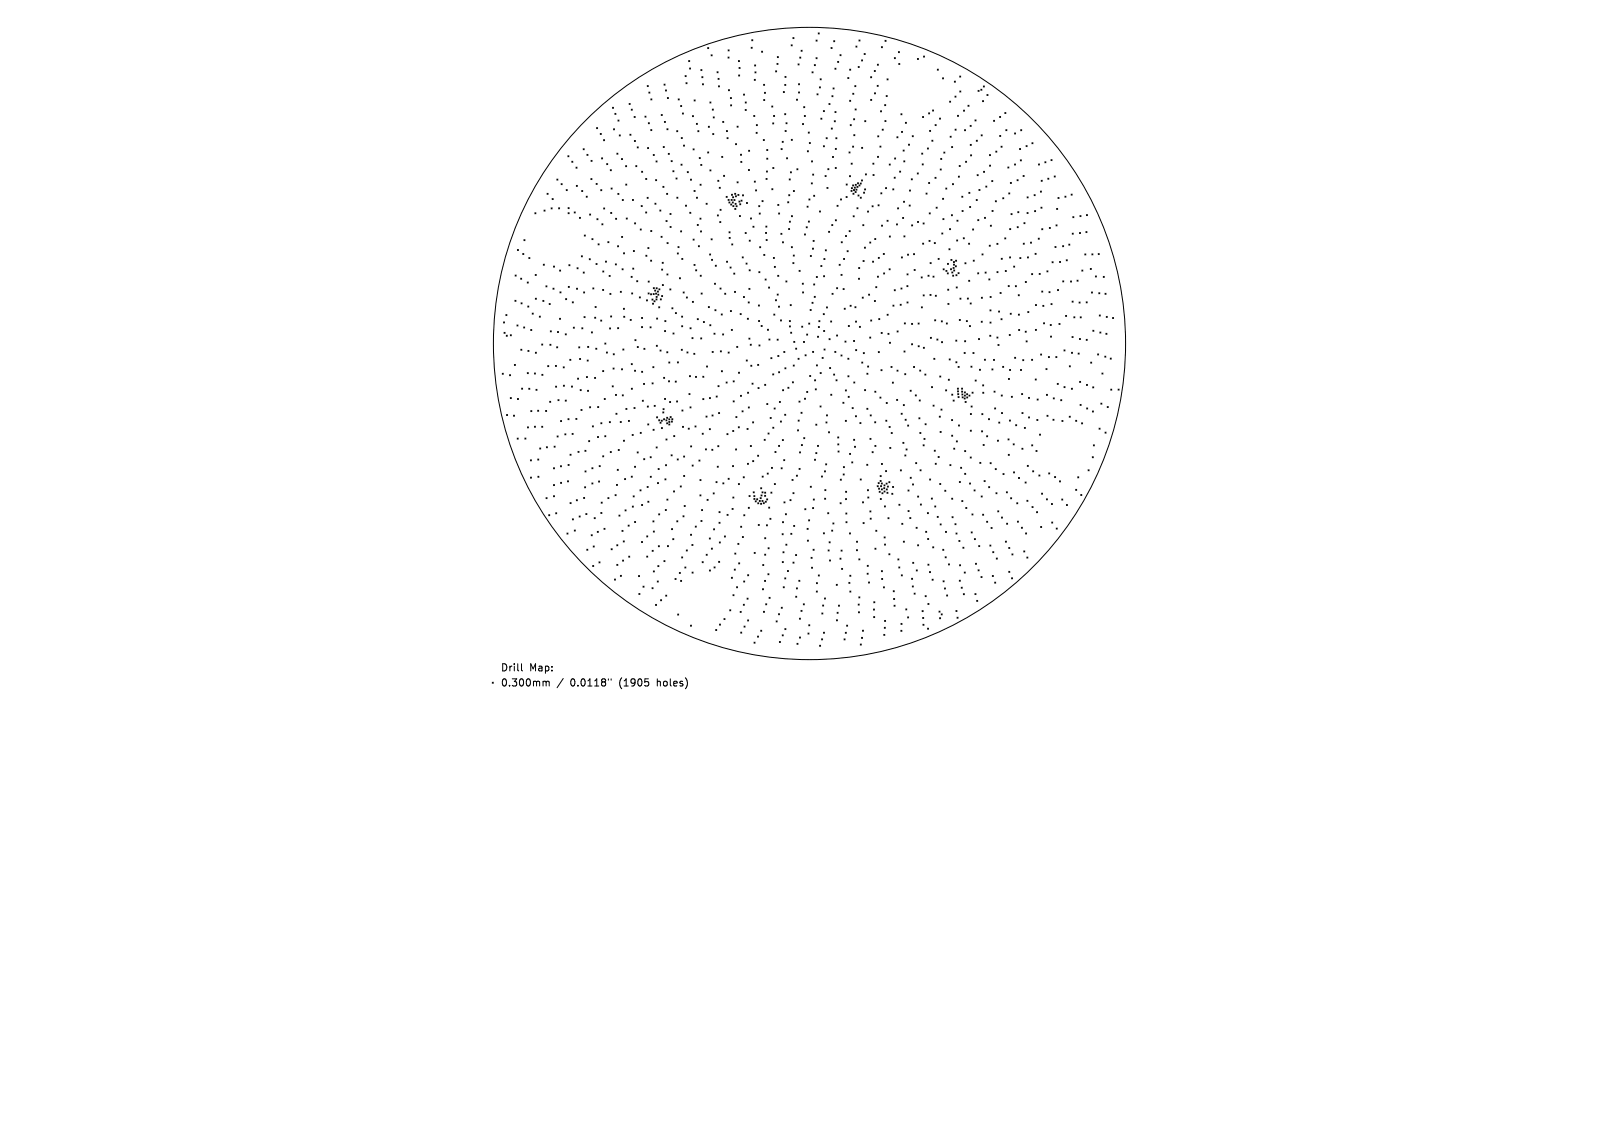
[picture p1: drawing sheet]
<svg xmlns="http://www.w3.org/2000/svg" width="297mm" height="210mm" viewBox="0 0 297 210" stroke-linecap="round" stroke-linejoin="round" font-family="sans-serif">
<defs><g id="words">
<g font-size="1.8">
<text x="91.8" y="123.3">Drill</text>
<text x="97.1" y="123.3">Map:</text>
<text x="91.8" y="126.1">0.300mm</text>
<text x="104.6" y="126.1">0.0118&quot;</text>
<text x="113.7" y="126.1">(1905</text>
<text x="120.7" y="126.1">holes)</text>
</g>
</g></defs>
<g fill="none" stroke="#000" stroke-width=".18">
<path d="M112.4 19.7l.2 .2M112.6 19.7l-.2 .2M115.4 19l.2 .2M115.6 19l-.2 .2M118.7 15.7l.2 .2M118.9 15.7l-.2 .2M119 16.9l.2 .2M119.2 16.9l-.2 .2M119.4 18.1l.2 .2M119.6 18.1l-.2 .2M121.8 15.4l.2 .2M122 15.4l-.2 .2"/>
<path d="M122.1 16.5l.2 .2M122.3 16.5l-.2 .2M122.4 17.9l.2 .2M122.6 17.9l-.2 .2M124.4 18.1l.2 .2M124.6 18.1l-.2 .2M124.9 19.4l.2 .2M125.1 19.4l-.2 .2M125.7 13.9l.2 .2M125.8 15.2l.2 .2M125.9 13.9l-.2 .2M126 15.2l-.2 .2"/>
<path d="M126.3 11.1l.2 .2M126.5 12.5l.2 .2M126.5 11.1l-.2 .2M126.7 12.5l-.2 .2M127.3 18.3l.2 .2M127.5 18.3l-.2 .2M128.6 12.8l.2 .2M128.8 14.1l.1 .2M128.8 12.8l-.2 .2M128.9 15.4l.2 .2M128.9 14.1l-.1 .2M129.1 15.4l-.2 .2"/>
<path d="M129.8 8.7l.2 .2M130 8.7l-.2 .2M130.2 18.7l.2 .2M130.4 18.7l-.2 .2M130.4 10.1l.2 .2M130.6 10.1l-.2 .2M131.5 13.2l.2 .2M131.7 14.4l.2 .2M131.7 13.2l-.2 .2M131.8 15.7l.2 .2M131.9 14.4l-.2 .2M132 15.7l-.2 .2"/>
<path d="M133.5 10.5l.2 .2M133.6 9.1l.2 .2M133.6 16.4l.2 .2M133.7 10.5l-.2 .2M133.8 9.1l-.2 .2M133.8 16.4l-.2 .2M134 17.9l.2 .2M134 19.2l.2 .2M134.2 17.9l-.2 .2M134.2 19.2l-.2 .2M135.5 11.1l.2 .2M135.5 13.7l.2 .2"/>
<path d="M135.6 12.4l.2 .2M135.7 11.1l-.2 .2M135.7 13.7l-.2 .2M135.8 12.4l-.2 .2M136.4 17.3l.2 .2M136.6 17.3l-.2 .2M136.7 18.7l.2 .2M136.9 18.7l-.2 .2M137.8 8.7l.2 .2M137.9 7.3l.2 .2M138 8.7l-.2 .2M138.1 7.3l-.2 .2"/>
<path d="M138.4 14.5l.2 .2M138.4 11.9l.2 .2M138.5 13.2l.2 .2M138.6 14.5l-.2 .2M138.6 11.9l-.2 .2M138.7 13.2l-.2 .2M139.7 9.4l.2 .2M139.9 9.4l-.2 .2M140.1 15.5l.2 .2M140.1 18.3l.2 .1M140.2 16.9l.2 .2M140.3 15.5l-.2 .2"/>
<path d="M140.3 18.3l-.2 .1M140.4 16.9l-.2 .2M141.6 19.4l.2 .2M141.8 19.4l-.2 .2M142.3 13l.2 .2M142.5 13l-.2 .2M142.5 11.6l.2 .2M142.6 10.4l.2 .2M142.7 11.6l-.2 .2M142.8 10.4l-.2 .2M143.7 16.8l.2 .2M143.9 16.8l-.2 .2"/>
<path d="M144 15.5l.2 .2M144 14l.2 .2M144.2 15.5l-.2 .2M144.2 14l-.2 .2M145.1 8.2l.2 .2M145.3 8.2l-.2 .2M145.5 6.9l.2 .2M145.7 6.9l-.2 .2M146.1 18.2l.2 .2M146.3 18.2l-.2 .2M146.4 11.7l.2 .2M146.5 15.4l.2 .2"/>
<path d="M146.5 16.9l.2 .2M146.6 11.7l-.2 .2M146.7 15.4l-.2 .2M146.7 16.9l-.2 .2M146.7 10.5l.2 .2M146.9 10.5l-.2 .2M147 9.2l.2 .2M147.2 9.2l-.2 .2M147.4 19.6l.2 .2M147.6 19.6l-.2 .2M149 13.2l.2 .2M149.2 13.2l-.2 .2"/>
<path d="M149.4 11.9l.2 .1M149.6 11.9l-.2 .1M149.7 10.6l.2 .2M149.7 7.3l.2 .2M149.9 17.2l.2 .2M149.9 10.6l-.2 .2M149.9 7.3l-.2 .2M150.1 17.2l-.2 .2M150.1 6l.2 .2M150.3 6l-.2 .2M150.3 15.9l.2 .2M150.5 14.4l.2 .2"/>
<path d="M150.5 15.9l-.2 .2M150.7 14.4l-.2 .2M152.1 19l.2 .2M152.3 19l-.2 .2M152.4 8.7l.2 .2M152.6 17.6l.2 .1M152.6 8.7l-.2 .2M152.8 17.6l-.2 .1M152.8 16.1l.2 .2M152.9 7.5l.2 .2M153 16.1l-.2 .2M153.1 7.5l-.2 .2"/>
<path d="M153.2 12.5l.2 .2M153.4 12.5l-.2 .2M153.7 11.3l.2 .2M153.9 11.3l-.2 .2M154.1 10l.2 .2M154.3 10l-.2 .2M155.5 14.2l.2 .2M155.7 14.2l-.2 .2M155.9 18.4l.2 .2M155.9 12.7l.2 .2M156.1 18.4l-.2 .2M156.1 12.7l-.2 .2"/>
<path d="M156.4 17.1l.2 .2M156.6 17.1l-.2 .2M156.8 15.7l.2 .2M156.9 20l.2 .2M157 15.7l-.2 .2M157 8.4l.2 .2M157.1 20l-.2 .2M157.2 8.4l-.2 .2M157.4 12.2l.2 .2M157.6 7.3l.2 .2M157.6 12.2l-.2 .2M157.8 7.3l-.2 .2"/>
<path d="M158 11l.2 .2M158.2 11l-.2 .2M158.5 9.8l.2 .2M158.7 9.8l-.2 .2M159.7 14.1l.2 .2M159.7 18.2l.2 .2M159.9 14.1l-.2 .2M159.9 18.2l-.2 .2M160.4 12.9l.2 .2M160.4 17l.2 .2M160.6 12.9l-.2 .2M160.6 17l-.2 .2"/>
<path d="M160.9 15.6l.2 .2M160.9 11.8l.2 .2M161.1 15.6l-.2 .2M161.1 11.8l-.2 .2M161.7 8.6l.2 .2M161.9 8.6l-.2 .2M162.3 19.2l.2 .2M162.4 7.4l.1 .2M162.5 19.2l-.2 .2M162.5 7.4l-.1 .2M162.6 17.5l.2 .2M162.7 14.5l.2 .2"/>
<path d="M162.8 17.5l-.2 .2M162.9 14.5l-.2 .2M164.1 10.6l.2 .2M164.3 10.6l-.2 .2M164.8 9.5l.2 .2M164.9 11.6l.2 .2M165 9.5l-.2 .2M165.1 11.6l-.2 .2M168.3 10.7l.2 .2M168.5 10.7l-.2 .2M169.4 10.3l.2 .2M169.6 10.3l-.2 .2"/>
<path d="M171.9 12.7l.2 .2M172.1 12.7l-.2 .2M172.9 14.3l.2 .2M173.1 14.3l-.2 .2M174.2 18.6l.2 .2M174.4 18.6l-.2 .2M175.1 14.9l.2 .2M175.2 17.6l.2 .2M175.3 14.9l-.2 .2M175.4 17.6l-.2 .2M176.1 13.9l.1 .2M176.1 16.7l.2 .2"/>
<path d="M176.2 13.9l-.1 .2M176.3 16.7l-.2 .2M177.6 19.3l.2 .2M177.8 19.3l-.2 .2M179.4 16.6l.2 .2M179.6 16.6l-.2 .2M179.9 16.4l.2 .2M180.1 16.4l-.2 .2M180.2 18.5l.2 .2M180.4 15.8l.2 .2M180.4 18.5l-.2 .2M180.6 15.8l-.2 .2"/>
<path d="M181.1 17.3l.1 .2M181.2 17.3l-.1 .2M98.1 39l.2 .2M98.3 39l-.2 .2M99.8 38.5l.2 .2M100 38.5l-.2 .2M100.4 35.5l.2 .2M100.6 35.5l-.2 .2M101.1 38.1l.2 .2M101.3 36.4l.2 .2M101.3 38.1l-.2 .2M101.5 36.4l-.2 .2"/>
<path d="M102.2 32.8l.1 .2M102.3 32.8l-.1 .2M102.5 38.1l.2 .2M102.7 38.1l-.2 .2M102.9 33.7l.2 .2M103.1 33.7l-.2 .2M103.9 34.8l.2 .2M104.1 34.8l-.2 .2M104.2 28.6l.2 .2M104.2 38.1l.2 .2M104.2 39l.2 .2M104.4 28.6l-.2 .2"/>
<path d="M104.4 38.1l-.2 .2M104.4 39l-.2 .2M104.9 29.6l.2 .2M105.1 29.6l-.2 .2M105.3 38.9l.2 .2M105.5 38.9l-.2 .2M105.7 30.7l.2 .2M105.7 34l.2 .2M105.9 30.7l-.2 .2M105.9 34l-.2 .2M106.3 39.9l.2 .2M106.5 39.9l-.2 .2"/>
<path d="M106.7 34.9l.2 .2M106.9 34.9l-.2 .2M107 27.3l.2 .2M107.2 27.3l-.2 .2M107.5 36l.2 .2M107.7 28.3l.2 .2M107.7 36l-.2 .2M107.9 28.3l-.2 .2M108.2 39.3l.2 .2M108.4 39.3l-.2 .2M108.4 32.8l.2 .1M108.4 29.4l.2 .2"/>
<path d="M108.6 32.8l-.2 .1M108.6 29.4l-.2 .2M109.4 33.6l.2 .2M109.4 23.4l.2 .2M109.6 33.6l-.2 .2M109.6 23.4l-.2 .2M110.1 24.5l.2 .2M110.2 34.8l.2 .2M110.3 24.5l-.2 .2M110.4 29l.2 .2M110.4 34.8l-.2 .2M110.6 29l-.2 .2"/>
<path d="M110.7 25.6l.2 .2M110.7 38.1l.2 .2M110.9 25.6l-.2 .2M110.9 38.1l-.2 .2M111.3 30l.2 .2M111.5 30l-.2 .2M112 31.1l.2 .2M112 39l.2 .2M112.1 34.5l.2 .2M112.2 31.1l-.2 .2M112.2 39l-.2 .2M112.3 34.5l-.2 .2"/>
<path d="M112.5 23.6l.2 .2M112.7 23.6l-.2 .2M112.8 20.8l.2 .2M113 20.8l-.2 .2M113.2 28.1l.2 .2M113.3 35.5l.2 .2M113.4 22l.2 .2M113.4 28.1l-.2 .2M113.5 35.5l-.2 .2M113.6 22l-.2 .2M113.6 24.7l.2 .2M113.8 24.7l-.2 .2"/>
<path d="M114 29.1l.2 .2M114.2 36.6l.1 .2M114.2 29.1l-.2 .2M114.3 36.6l-.1 .2M114.8 30.4l.2 .2M114.8 33.8l.2 .2M114.9 40l.2 .2M115 30.4l-.2 .2M115 33.8l-.2 .2M115.1 40l-.2 .2M115.6 24.6l.1 .2M115.7 24.6l-.1 .2"/>
<path d="M115.8 20l.2 .2M116 20l-.2 .2M116 36.6l.2 .2M116.2 36.6l-.2 .2M116.3 21.4l.2 .2M116.4 25.8l.2 .2M116.5 21.4l-.2 .2M116.6 25.8l-.2 .2M116.6 30.4l.2 .2M116.8 30.4l-.2 .2M116.9 26.9l.2 .2M117.1 26.9l-.2 .2"/>
<path d="M117.6 37.7l.2 .2M117.7 31.4l.2 .2M117.8 37.7l-.2 .2M117.9 31.4l-.2 .2M118.3 21.3l.2 .2M118.4 38.9l.2 .2M118.5 32.7l.2 .2M118.5 21.3l-.2 .2M118.6 38.9l-.2 .2M118.7 32.7l-.2 .2M118.7 36.2l.2 .2M118.8 27.1l.2 .2"/>
<path d="M118.9 36.2l-.2 .2M118.9 22.5l.2 .2M119 27.1l-.2 .2M119.1 22.5l-.2 .2M119.4 23.8l.2 .2M119.6 23.8l-.2 .2M119.8 28.3l.2 .2M120 28.3l-.2 .2M120.1 37.3l.2 .2M120.3 32.9l.2 .2M120.3 37.3l-.2 .2M120.3 29.5l.2 .2"/>
<path d="M120.5 32.9l-.2 .2M120.5 29.5l-.2 .2M121 38.5l.2 .2M121.2 38.5l-.2 .2M121.3 21l.2 .2M121.5 21l-.2 .2M121.6 34.2l.2 .2M121.7 26.9l.2 .2M121.8 34.2l-.2 .2M121.9 26.9l-.2 .2M121.9 22.3l.2 .2M122.1 22.3l-.2 .2"/>
<path d="M122.3 35.5l.2 .2M122.3 23.6l.2 .2M122.5 35.5l-.2 .2M122.5 23.6l-.2 .2M122.6 28.1l.2 .2M122.8 28.1l-.2 .2M122.9 39.1l.2 .2M123.1 39.1l-.2 .2M123.1 29.5l.2 .2M123.3 29.5l-.2 .2M123.4 31.3l.2 .2M123.6 31.3l-.2 .2"/>
<path d="M124 32.6l.2 .2M124.1 24l.2 .2M124.2 36.2l.2 .2M124.2 32.6l-.2 .2M124.3 24l-.2 .2M124.4 36.2l-.2 .2M124.9 30.1l.2 .2M125 25.2l.2 .2M125.1 30.1l-.2 .2M125.2 25.2l-.2 .2M125.2 20.7l.2 .2M125.4 20.7l-.2 .2"/>
<path d="M125.4 26.6l.2 .2M125.6 26.6l-.2 .2M125.7 37.6l.2 .2M125.9 37.6l-.2 .2M126.1 31.5l.2 .2M126.3 31.5l-.2 .2M126.5 38.9l.2 .2M126.7 32.9l.2 .2M126.7 38.9l-.2 .2M126.9 32.9l-.2 .2M127 21.2l.2 .2M127.1 27.3l.2 .2"/>
<path d="M127.2 21.2l-.2 .2M127.3 34.9l.2 .2M127.3 27.3l-.2 .2M127.5 34.9l-.2 .2M127.7 22.6l.2 .2M127.8 36.2l.2 .2M127.9 22.6l-.2 .2M128 36.2l-.2 .2M128 24l.2 .2M128.2 24l-.2 .2M128.3 28.9l.2 .2M128.4 33.8l.2 .2"/>
<path d="M128.5 28.9l-.2 .2M128.6 30.2l.2 .2M128.6 33.8l-.2 .2M128.8 30.2l-.2 .2M129.5 37.3l.2 .2M129.7 37.3l-.2 .2M129.8 27.9l.2 .2M129.9 23.2l.2 .2M130 27.9l-.2 .2M130.1 23.2l-.2 .2M130.2 31.2l.2 .2M130.4 31.2l-.2 .2"/>
<path d="M130.7 20l.2 .2M130.7 24.5l.2 .2M130.8 21.4l.2 .2M130.9 20l-.2 .2M130.9 24.5l-.2 .2M131 21.4l-.2 .2M131.6 39.4l.2 .2M131.7 33.1l.2 .2M131.8 39.4l-.2 .2M131.9 33.1l-.2 .2M131.9 34.3l.2 .2M132.1 38.4l.2 .2"/>
<path d="M132.1 34.3l-.2 .2M132.3 38.4l-.2 .2M132.4 28.7l.2 .2M132.6 22.3l.2 .2M132.6 28.7l-.2 .2M132.7 32.2l.2 .2M132.8 22.3l-.2 .2M132.9 32.2l-.2 .2M133.2 36l.2 .2M133.3 23.9l.2 .2M133.4 25.2l.2 .2M133.4 36l-.2 .2"/>
<path d="M133.5 23.9l-.2 .2M133.6 36.6l.2 .2M133.6 25.2l-.2 .2M133.7 37l.2 .2M133.8 36.6l-.2 .2M133.9 37l-.2 .2M134 37.4l.2 .2M134.1 36.6l.2 .2M134.2 35.6l.2 .2M134.2 37.4l-.2 .2M134.3 36.6l-.2 .2M134.3 37l.2 .2"/>
<path d="M134.4 35.6l-.2 .2M134.4 36.1l.2 .2M134.4 37.7l.2 .2M134.5 37l-.2 .2M134.6 36.1l-.2 .2M134.6 37.7l-.2 .2M134.6 36.6l.2 .2M134.8 35.5l.2 .2M134.8 38.2l.2 .2M134.8 36.6l-.2 .2M134.8 37.3l.2 .2M134.9 35.9l.2 .2"/>
<path d="M134.9 26.3l.2 .2M135 35.5l-.2 .2M135 38.2l-.2 .2M135 37.7l.2 .2M135 37.3l-.2 .2M135.1 35.9l-.2 .2M135.1 26.3l-.2 .2M135.2 33.3l.2 .2M135.2 23.1l.2 .2M135.2 37.7l-.2 .2M135.4 35.7l.2 .2M135.4 33.3l-.2 .2"/>
<path d="M135.4 23.1l-.2 .2M135.5 36.9l.2 .2M135.6 35.7l-.2 .2M135.6 39.5l.2 .2M135.7 37.4l.2 .2M135.7 36.9l-.2 .2M135.8 28.3l.2 .2M135.8 39.5l-.2 .2M135.9 29.6l.2 .2M135.9 37.4l-.2 .2M135.9 36.7l.2 .2M136 28.3l-.2 .2"/>
<path d="M136.1 29.6l-.2 .2M136.1 36.7l-.2 .2M136.2 35.7l.2 .2M136.4 35.7l-.2 .2M136.7 20.1l.2 .2M136.9 20.1l-.2 .2M136.9 37.1l.2 .2M137.1 37.1l-.2 .2M137.3 31.1l.2 .2M137.3 27.6l.2 .2M137.5 31.1l-.2 .2M137.5 27.6l-.2 .2"/>
<path d="M137.7 40l.2 .2M137.9 40l-.2 .2M138.3 21.2l.2 .2M138.4 33.2l.2 .2M138.5 21.2l-.2 .2M138.6 33.2l-.2 .2M138.6 34.8l.2 .2M138.7 24.3l.2 .2M138.7 22.9l.2 .1M138.8 34.8l-.2 .2M138.9 24.3l-.2 .2M138.9 22.9l-.2 .1"/>
<path d="M139.2 37.7l.2 .2M139.3 39.1l.2 .2M139.4 37.7l-.2 .2M139.5 39.1l-.2 .2M139.8 36.8l.2 .2M140 36.8l-.2 .2M140 25.6l.2 .2M140.2 25.6l-.2 .2M140.5 32.7l.2 .2M140.6 31.4l.2 .2M140.7 27.4l.2 .2M140.7 29l.2 .2"/>
<path d="M140.7 32.7l-.2 .2M140.8 31.4l-.2 .2M140.9 27.4l-.2 .2M140.9 29l-.2 .2M141.6 34.6l.2 .2M141.7 22.5l.2 .2M141.8 30.7l.2 .2M141.8 34.6l-.2 .2M141.9 21.2l.2 .2M141.9 22.5l-.2 .2M142 30.7l-.2 .2M142.1 21.2l-.2 .2"/>
<path d="M142.7 37.5l.2 .2M142.8 39.1l.2 .2M142.9 37.5l-.2 .2M143 39.1l-.2 .2M143.3 27.2l.2 .2M143.5 27.2l-.2 .2M143.5 25.9l.2 .2M143.7 25.9l-.2 .2M144 20.8l.1 .2M144 23.9l.2 .2M144.1 20.8l-.1 .2M144.2 22.5l.2 .2"/>
<path d="M144.2 23.9l-.2 .2M144.3 28.9l.2 .2M144.4 22.5l-.2 .2M144.5 28.9l-.2 .2M144.5 37l.2 .2M144.7 35.7l.2 .2M144.7 37l-.2 .2M144.8 32.8l.2 .2M144.9 35.7l-.2 .2M145 32.8l-.2 .2M145 31.5l.2 .2M145.2 25.6l.2 .1"/>
<path d="M145.2 39.6l.2 .2M145.2 31.5l-.2 .2M145.4 25.6l-.2 .1M145.4 39.6l-.2 .2M145.5 34.9l.2 .2M145.7 34.9l-.2 .2M146.2 31l.2 .1M146.4 31l-.2 .1M147.2 22.7l.2 .2M147.4 22.7l-.2 .2M147.5 21.2l.2 .2M147.7 21.2l-.2 .2"/>
<path d="M148.1 37.8l.1 .2M148.1 27.7l.2 .1M148.2 37.8l-.1 .2M148.3 24.2l.2 .2M148.3 27.7l-.2 .1M148.4 36.5l.2 .2M148.5 26.1l.2 .2M148.5 24.2l-.2 .2M148.6 36.5l-.2 .2M148.7 26.1l-.2 .2M148.8 33.5l.2 .2M148.9 29.5l.2 .2"/>
<path d="M149 33.5l-.2 .2M149.1 29.5l-.2 .2M149.1 31.9l.2 .2M149.3 35.8l.2 .2M149.3 31.9l-.2 .2M149.5 35.8l-.2 .2M150.3 38.7l.2 .2M150.5 38.7l-.2 .2M150.6 21.7l.2 .2M150.8 21.7l-.2 .2M151 20.3l.2 .2M151 26.7l.2 .2"/>
<path d="M151.2 20.3l-.2 .2M151.2 26.7l-.2 .2M151.4 32.2l.2 .2M151.5 25.3l.2 .2M151.6 32.2l-.2 .2M151.7 34.4l.2 .2M151.7 25.3l-.2 .2M151.9 30.9l.2 .2M151.9 34.4l-.2 .2M152.1 30.9l-.2 .2M152.5 23.5l.2 .2M152.7 23.5l-.2 .2"/>
<path d="M152.7 28.7l.2 .2M152.9 28.7l-.2 .2M153 22.1l.2 .2M153.2 20.5l.2 .2M153.2 30.7l.2 .2M153.2 27.2l.2 .2M153.2 22.1l-.2 .2M153.3 25.3l.2 .2M153.4 20.5l-.2 .2M153.4 30.7l-.2 .2M153.4 27.2l-.2 .2M153.5 25.3l-.2 .2"/>
<path d="M153.5 37.7l.2 .2M153.7 37.7l-.2 .2M154.2 36.5l.2 .2M154.4 36.5l-.2 .2M155.2 36l.2 .2M155.2 33.7l.2 .2M155.4 36l-.2 .2M155.4 33.7l-.2 .2M155.7 27.9l.2 .2M155.8 32.2l.2 .2M155.9 27.9l-.2 .2M156 22.9l.2 .2"/>
<path d="M156 32.2l-.2 .2M156.1 34.9l.2 .2M156.1 29.9l.2 .2M156.2 22.9l-.2 .2M156.2 34.4l.2 .2M156.3 34.9l-.2 .2M156.3 29.9l-.2 .2M156.4 34.4l-.2 .2M156.4 26.8l.2 .2M156.4 33.9l.2 .2M156.5 35.4l.2 .2M156.5 39.6l.2 .2"/>
<path d="M156.6 34.8l.2 .2M156.6 21.8l.2 .2M156.6 26.8l-.2 .2M156.6 33.9l-.2 .2M156.6 24.7l.2 .2M156.7 35.4l-.2 .2M156.7 39.6l-.2 .2M156.7 34.3l.2 .2M156.8 34.8l-.2 .2M156.8 21.8l-.2 .2M156.8 24.7l-.2 .2M156.9 35.1l.2 .2"/>
<path d="M156.9 33.8l.2 .2M156.9 34.3l-.2 .2M157 34.7l.2 .2M157.1 35.1l-.2 .2M157.1 33.8l-.2 .2M157.2 34.2l.2 .2M157.2 38.1l.2 .2M157.2 34.7l-.2 .2M157.3 33.5l.2 .2M157.4 35.8l.2 .2M157.4 34.2l-.2 .2M157.4 38.1l-.2 .2"/>
<path d="M157.5 33.5l-.2 .2M157.6 33.9l.2 .2M157.6 35.8l-.2 .2M157.8 33.9l-.2 .2M157.8 33.6l.2 .2M157.8 36.2l.2 .2M158 33.6l-.2 .2M158 36.2l-.2 .2M158 33l.2 .2M158.1 27l.2 .2M158.2 33l-.2 .2M158.3 27l-.2 .2"/>
<path d="M158.4 35.2l.2 .2M158.6 34.6l.2 .2M158.6 35.2l-.2 .2M158.6 22.1l.2 .2M158.8 31.9l.1 .2M158.8 34.6l-.2 .2M158.8 22.1l-.2 .2M158.9 31.9l-.1 .2M159.1 38.7l.2 .2M159.3 38.7l-.2 .2M160 37.7l.2 .2M160.1 29.9l.2 .2"/>
<path d="M160.2 32l.1 .2M160.2 37.7l-.2 .2M160.3 29.9l-.2 .2M160.3 32l-.1 .2M161 28.7l.2 .2M161 24.9l.2 .2M161.1 37.6l.2 .2M161.2 28.7l-.2 .2M161.2 24.9l-.2 .2M161.3 37.6l-.2 .2M161.4 26.8l.2 .2M161.5 20.3l.2 .2"/>
<path d="M161.6 35.4l.2 .2M161.6 26.8l-.2 .2M161.7 20.3l-.2 .2M161.8 35.4l-.2 .2M161.8 23.7l.2 .2M162 23.7l-.2 .2M162.3 22.1l.2 .2M162.4 34.4l.2 .2M162.5 22.1l-.2 .2M162.6 34.4l-.2 .2M163.1 30.1l.2 .2M163.3 30.1l-.2 .2"/>
<path d="M163.8 34.6l.2 .2M164 34.6l-.2 .2M164 32.5l.2 .2M164.1 29l.2 .2M164.2 32.5l-.2 .2M164.3 29l-.2 .2M164.5 25.1l.2 .2M164.7 38.1l.2 .2M164.7 25.1l-.2 .2M164.9 38.1l-.2 .2M165 31.4l.2 .2M165.2 31.4l-.2 .2"/>
<path d="M165.3 20.9l.2 .2M165.4 24.1l.2 .2M165.5 20.9l-.2 .2M165.6 24.1l-.2 .2M165.6 39.9l.2 .2M165.7 27.5l.2 .2M165.7 36.9l.2 .2M165.8 39.9l-.2 .2M165.8 29.5l.2 .2M165.9 27.5l-.2 .2M165.9 36.9l-.2 .2M166 29.5l-.2 .2"/>
<path d="M166.1 22.4l.2 .2M166.3 22.4l-.2 .2M166.7 26.4l.2 .2M166.8 37.6l.2 .2M166.8 34.9l.2 .1M166.9 26.4l-.2 .2M167 37.6l-.2 .2M167 34.9l-.2 .1M167.2 32.8l.2 .2M167.3 24.9l.2 .2M167.4 32.8l-.2 .2M167.5 24.9l-.2 .2"/>
<path d="M168.3 31.7l.2 .2M168.5 31.7l-.2 .2M169.1 28.1l.2 .2M169.2 30.1l.2 .2M169.2 21.4l.2 .2M169.3 28.1l-.2 .2M169.4 30.1l-.2 .2M169.4 21.4l-.2 .2M169.9 35.4l.2 .2M170.1 35.4l-.2 .2M170.1 27.1l.2 .2M170.3 27.1l-.2 .2"/>
<path d="M170.3 20.7l.2 .2M170.3 33.5l.2 .2M170.5 39l.2 .2M170.5 23.9l.2 .2M170.5 20.7l-.2 .2M170.5 33.5l-.2 .2M170.7 39l-.2 .2M170.7 23.9l-.2 .2M170.9 25.7l.2 .2M171.1 20.2l.2 .2M171.1 25.7l-.2 .2M171.3 20.2l-.2 .2"/>
<path d="M171.5 32.5l.2 .2M171.5 22.8l.2 .2M171.7 32.5l-.2 .2M171.7 38l.2 .2M171.7 22.8l-.2 .2M171.9 38l-.2 .2M172.3 21.7l.2 .2M172.5 31l.2 .2M172.5 21.7l-.2 .2M172.6 29l.2 .2M172.7 31l-.2 .2M172.8 29l-.2 .2"/>
<path d="M172.9 36.4l.2 .2M173.1 36.4l-.2 .2M173.1 27.9l.2 .2M173.3 27.9l-.2 .2M173.5 34.5l.2 .2M173.7 34.5l-.2 .2M174.3 25l.2 .2M174.5 25l-.2 .2M174.5 39.4l.2 .2M174.6 26.9l.2 .2M174.7 33.7l.2 .2M174.7 39.4l-.2 .2"/>
<path d="M174.8 26.9l-.2 .2M174.9 33.7l-.2 .2M175.2 23.7l.2 .2M175.4 23.7l-.2 .2M175.6 21.1l.2 .2M175.8 32.3l.2 .2M175.8 21.1l-.2 .2M176 30.3l.2 .2M176 32.3l-.2 .2M176.2 30.3l-.2 .2M176.4 36l.2 .2M176.5 38.6l.2 .2"/>
<path d="M176.6 36l-.2 .2M176.7 38.6l-.2 .2M176.8 20.2l.2 .2M176.9 23.8l.2 .2M177 20.2l-.2 .2M177.1 29.6l.2 .2M177.1 23.8l-.2 .2M177.3 29.6l-.2 .2M177.7 35.3l.2 .2M177.9 37.9l.2 .2M177.9 35.3l-.2 .2M178 23l.2 .2"/>
<path d="M178 26.5l.2 .2M178 28.4l.2 .2M178.1 37.9l-.2 .2M178.2 23l-.2 .2M178.2 26.5l-.2 .2M178.2 28.4l-.2 .2M178.9 22l.2 .2M179.1 22l-.2 .2M179.1 36.6l.2 .2M179.1 25.7l.2 .2M179.2 32l.2 .2M179.3 36.6l-.2 .2"/>
<path d="M179.3 25.7l-.2 .2M179.4 32l-.2 .2M179.6 34.7l.2 .2M179.8 34.7l-.2 .2M180 24.7l.2 .2M180.2 24.7l-.2 .2M180.4 31.4l.2 .2M180.6 39.9l.2 .2M180.6 31.4l-.2 .2M180.8 39.9l-.2 .2M180.8 34.1l.2 .2M181 34.1l-.2 .2"/>
<path d="M181.5 28.4l.2 .2M181.5 30.3l.2 .2M181.7 28.4l-.2 .2M181.7 30.3l-.2 .2M181.9 33.1l.2 .2M182 38.6l.2 .2M182.1 33.1l-.2 .2M182.2 38.6l-.2 .2M182.3 22.1l.2 .2M182.5 22.1l-.2 .2M182.6 36.8l.2 .2M182.7 27.7l.2 .2"/>
<path d="M182.8 36.8l-.2 .2M182.9 27.7l-.2 .2M183.4 21.3l.2 .2M183.4 24.8l.2 .2M183.6 21.3l-.2 .2M183.6 24.8l-.2 .2M183.6 26.8l.2 .2M183.8 26.8l-.2 .2M184 36.3l.1 .2M184.1 36.3l-.1 .2M184.3 20.6l.2 .2M184.5 23.8l.2 .2"/>
<path d="M184.5 20.6l-.2 .2M184.7 23.8l-.2 .2M184.9 30.6l.2 .2M185.1 35.4l.1 .2M185.1 30.6l-.2 .2M185.2 35.4l-.1 .2M185.3 33.5l.2 .2M185.5 39.2l.2 .2M185.5 33.5l-.2 .2M185.7 39.2l-.2 .2M186.1 30.1l.2 .2M186.1 24.4l.2 .2"/>
<path d="M186.3 30.1l-.2 .2M186.3 24.4l-.2 .2M186.6 33l.2 .2M186.7 38.8l.2 .2M186.8 33l-.2 .2M186.9 38.8l-.2 .2M187 27.2l.2 .2M187.2 29.3l.2 .2M187.2 27.2l-.2 .2M187.2 23.8l.2 .2M187.4 29.3l-.2 .2M187.4 23.8l-.2 .2"/>
<path d="M187.7 32.2l.2 .2M187.9 32.2l-.2 .2M188.2 26.7l.2 .2M188.4 39l.2 .2M188.4 36.1l.2 .2M188.4 26.7l-.2 .2M188.6 39l-.2 .2M188.6 36.1l-.2 .2M189.3 26.2l.2 .2M189.5 26.2l-.2 .2M189.7 35.7l.2 .2M189.8 38.6l.2 .2"/>
<path d="M189.9 35.7l-.2 .2M190 38.6l-.2 .2M190.5 30.1l.2 .2M190.7 30.1l-.2 .2M190.9 35l.2 .2M191 38l.2 .2M191 33.1l.2 .2M191.1 35l-.2 .2M191.2 38l-.2 .2M191.2 33.1l-.2 .2M191.7 29.7l.2 .2M191.9 29.7l-.2 .2"/>
<path d="M192.2 32.7l.2 .2M192.4 32.7l-.2 .2M192.8 29.3l.2 .2M193 29.3l-.2 .2M193.4 32.3l.2 .2M193.6 32.3l-.2 .2M193.8 38.2l.2 .2M194 38.2l-.2 .2M194.1 36.2l.2 .2M194.3 36.2l-.2 .2M195.4 36l.1 .2M195.5 36l-.1 .2"/>
<path d="M196.5 35.6l.2 .2M196.7 35.6l-.2 .2M196.8 39.7l.2 .2M197 39.7l-.2 .2M198.1 39.5l.2 .2M198.3 39.5l-.2 .2M199.3 39.4l.2 .2M199.5 39.4l-.2 .2M92.4 59l.2 .2M92.6 59l-.2 .2M92.8 57.7l.2 .2M93 57.7l-.2 .2"/>
<path d="M94.5 55.1l.2 .2M94.5 50.4l.2 .2M94.7 55.1l-.2 .2M94.7 50.4l-.2 .2M94.8 59.6l.2 .2M94.9 45.8l.2 .2M95 59.6l-.2 .2M95.1 45.8l-.2 .2M95.5 51l.2 .2M95.6 55.5l.2 .2M95.7 51l-.2 .2M95.8 55.5l-.2 .2"/>
<path d="M95.9 46.5l.2 .2M96.1 60l.2 .2M96.1 46.5l-.2 .2M96.1 44l.2 .2M96.3 60l-.2 .2M96.3 44l-.2 .2M96.7 51.7l.2 .2M96.8 56.1l.2 .2M96.9 51.7l-.2 .2M97 47.2l.2 .2M97 56.1l-.2 .2M97.2 47.2l-.2 .2"/>
<path d="M97.6 57.4l.2 .2M97.8 57.4l-.2 .2M98.2 50.3l.2 .2M98.2 54.7l.2 .2M98.4 50.3l-.2 .2M98.4 54.7l-.2 .2M98.9 58l.2 .2M99.1 58l-.2 .2M99.6 55.1l.2 .2M99.7 48.5l.2 .2M99.8 55.1l-.2 .2M99.9 48.5l-.2 .2"/>
<path d="M100.1 52.4l.2 .2M100.3 52.4l-.2 .2M100.7 55.7l.2 .2M100.9 55.7l-.2 .2M101.4 52.9l.2 .1M101.5 48.8l.2 .2M101.6 52.9l-.2 .1M101.7 48.8l-.2 .2M102.6 58.4l.2 .2M102.7 49.5l.2 .2M102.7 53.5l.2 .2M102.8 58.4l-.2 .2"/>
<path d="M102.9 49.5l-.2 .2M102.9 53.5l-.2 .2M103.8 54.8l.2 .2M104 54.8l-.2 .2M104.2 52.5l.2 .2M104.4 48.5l.2 .2M104.4 52.5l-.2 .2M104.6 48.5l-.2 .2M105 55.4l.2 .2M105.2 55.4l-.2 .2M105.8 52.9l.2 .2M105.9 49.1l.2 .2"/>
<path d="M106 52.9l-.2 .2M106.1 49.1l-.2 .2M106.6 46.9l.2 .2M106.8 46.9l-.2 .2M107 49.9l.2 .2M107.1 53.5l.2 .2M107.1 58.1l.2 .2M107.2 43.1l.2 .2M107.2 49.9l-.2 .2M107.3 53.5l-.2 .2M107.3 58.1l-.2 .2M107.4 43.1l-.2 .2"/>
<path d="M108.1 47.5l.2 .1M108.3 47.5l-.2 .1M108.6 43.8l.2 .2M108.7 52.8l.2 .2M108.8 43.8l-.2 .2M108.9 52.8l-.2 .2M109.1 58.2l.2 .2M109.2 56.2l.2 .2M109.3 58.2l-.2 .2M109.3 48.3l.2 .2M109.4 56.2l-.2 .2M109.5 40.1l.2 .2"/>
<path d="M109.5 48.3l-.2 .2M109.7 40.1l-.2 .2M109.7 44.7l.2 .2M109.9 44.7l-.2 .2M110.2 58.7l.2 .2M110.4 58.7l-.2 .2M110.4 41l.2 .2M110.5 53.1l.2 .2M110.6 49.7l.2 .2M110.6 41l-.2 .2M110.7 53.1l-.2 .2M110.8 49.7l-.2 .2"/>
<path d="M111.1 47.9l.2 .2M111.3 47.9l-.2 .2M111.5 44.3l.2 .2M111.7 44.3l-.2 .2M111.7 50.5l.2 .2M111.9 53.8l.2 .2M111.9 50.5l-.2 .2M112 57.9l.2 .2M112.1 53.8l-.2 .2M112.2 57.9l-.2 .2M112.9 48.4l.2 .2M112.9 40l.2 .2"/>
<path d="M113.1 48.4l-.2 .2M113.1 40l-.2 .2M113.3 45.1l.2 .2M113.5 45.1l-.2 .2M113.8 53.4l.2 .2M114 53.4l-.2 .2M114 43.4l.2 .2M114.1 49.3l.2 .2M114.2 43.4l-.2 .2M114.3 49.3l-.2 .2M114.4 56.5l.2 .2M114.4 46.4l.2 .2"/>
<path d="M114.4 58l.2 .2M114.6 56.5l-.2 .2M114.6 46.4l-.2 .2M114.6 58l-.2 .2M115.6 58.6l.2 .2M115.8 50.7l.2 .2M115.8 58.6l-.2 .2M115.9 53.7l.2 .2M116 50.7l-.2 .2M116.1 53.7l-.2 .2M116.1 49.2l.2 .2M116.2 45.9l.2 .2"/>
<path d="M116.3 49.2l-.2 .2M116.4 45.9l-.2 .2M116.4 40.9l.2 .2M116.6 40.9l-.2 .2M116.8 51.5l.2 .2M117 51.5l-.2 .2M117.3 54.5l.2 .2M117.4 42l.2 .2M117.5 54.5l-.2 .2M117.6 42l-.2 .2M117.7 58.2l.2 .2M117.7 59.9l.2 .2"/>
<path d="M117.9 58.2l-.2 .2M117.9 59.9l-.2 .2M118.5 46.8l.2 .2M118.6 55l.2 .2M118.7 46.8l-.2 .2M118.8 55l-.2 .2M118.8 45.4l.2 .2M118.9 53.7l.2 .2M118.9 51.5l.2 .2M119 45.4l-.2 .2M119.1 53.7l-.2 .2M119.1 51.5l-.2 .2"/>
<path d="M119.2 59.9l.2 .2M119.3 53.9l.2 .2M119.4 47.7l.2 .2M119.4 42.3l.2 .2M119.4 59.9l-.2 .2M119.5 53.9l-.2 .2M119.6 47.7l-.2 .2M119.6 42.3l-.2 .2M119.6 54.8l.2 .2M119.7 55.6l.2 .2M119.8 54.8l-.2 .2M119.8 53.8l.2 .2"/>
<path d="M119.8 52.8l.2 .2M119.9 55.6l-.2 .2M120 55.2l.2 .2M120 53.8l-.2 .2M120 52.8l-.2 .2M120.1 53.2l.2 .2M120.2 55.2l-.2 .2M120.3 53.8l.2 .1M120.3 53.2l-.2 .2M120.3 54.8l.2 .2M120.4 54.4l.2 .2M120.4 52.8l.2 .2"/>
<path d="M120.4 58.3l.2 .2M120.5 53.8l-.2 .1M120.5 54.8l-.2 .2M120.6 54.4l-.2 .2M120.6 52.8l-.2 .2M120.6 53.4l.2 .2M120.6 58.3l-.2 .2M120.7 53.9l.2 .2M120.8 53.4l-.2 .2M120.8 56.3l.2 .2M120.9 53l.2 .2M120.9 53.9l-.2 .2"/>
<path d="M121 56.3l-.2 .2M121.1 53l-.2 .2M121.1 54.8l.2 .2M121.3 43.3l.2 .2M121.3 54.8l-.2 .2M121.4 54.2l.2 .2M121.4 49.4l.2 .1M121.5 43.3l-.2 .2M121.5 48.1l.2 .2M121.5 52.2l.2 .2M121.6 54.2l-.2 .2M121.6 49.4l-.2 .1"/>
<path d="M121.7 48.1l-.2 .2M121.7 52.2l-.2 .2M122 58.8l.2 .2M122.2 58.8l-.2 .2M122.2 40.4l.2 .2M122.3 50.2l.2 .2M122.4 44.5l.2 .2M122.4 40.4l-.2 .2M122.5 50.2l-.2 .2M122.6 44.5l-.2 .2M122.9 53l.2 .2M122.9 41.5l.2 .2"/>
<path d="M123.1 53l-.2 .2M123.1 41.5l-.2 .2M123.3 56.5l.2 .1M123.5 56.5l-.2 .1M123.9 57.3l.2 .2M124.1 57.3l-.2 .2M124.2 46.4l.2 .2M124.4 45.2l.2 .2M124.4 46.4l-.2 .2M124.6 45.2l-.2 .2M124.6 50.9l.2 .2M124.8 50.9l-.2 .2"/>
<path d="M124.9 42.3l.1 .2M125 58l.2 .2M125 59.7l.2 .2M125 42.3l-.1 .2M125.1 47.4l.2 .2M125.2 58l-.2 .2M125.2 59.7l-.2 .2M125.3 47.4l-.2 .2M125.3 53.5l.2 .2M125.5 53.5l-.2 .2M125.9 54.5l.2 .2M126.1 54.5l-.2 .2"/>
<path d="M127 55.3l.2 .2M127.1 43.9l.2 .1M127.2 55.3l-.2 .2M127.3 48.5l.2 .2M127.3 43.9l-.2 .1M127.5 48.5l-.2 .2M127.6 49.5l.2 .2M127.8 49.5l-.2 .2M127.9 41.2l.2 .2M127.9 58.4l.2 .2M128.1 41.2l-.2 .2M128.1 58.4l-.2 .2"/>
<path d="M128.1 45.1l.2 .2M128.3 45.1l-.2 .2M128.4 40l.2 .2M128.5 50.5l.1 .2M128.5 42.4l.2 .1M128.6 40l-.2 .2M128.6 53.7l.2 .2M128.6 50.5l-.1 .2M128.7 42.4l-.2 .1M128.8 53.7l-.2 .2M129 59l.2 .2M129.2 59l-.2 .2"/>
<path d="M129.9 56.2l.2 .2M130.1 56.2l-.2 .2M130.2 46.6l.2 .2M130.2 59.6l.2 .2M130.4 46.6l-.2 .2M130.4 59.6l-.2 .2M130.4 43.8l.2 .2M130.5 47.6l.2 .2M130.6 43.8l-.2 .2M130.7 47.6l-.2 .2M131.1 51.9l.2 .2M131.2 56.8l.1 .2"/>
<path d="M131.2 48.6l.2 .2M131.3 51.9l-.2 .2M131.3 56.8l-.1 .2M131.4 48.6l-.2 .2M132 40.6l.2 .2M132.1 52.8l.2 .2M132.2 40.6l-.2 .2M132.3 52.8l-.2 .2M132.3 57.6l.2 .2M132.5 57.6l-.2 .2M132.9 53.8l.2 .2M133.1 53.8l-.2 .2"/>
<path d="M133.3 47.9l.2 .2M133.5 47.9l-.2 .2M133.7 42.5l.2 .2M133.8 43.5l.2 .2M133.9 49l.2 .2M133.9 42.5l-.2 .2M134 43.5l-.2 .2M134 57l.2 .2M134.1 49l-.2 .2M134.2 57l-.2 .2M134.2 44.7l.2 .2M134.4 44.7l-.2 .2"/>
<path d="M134.6 50.1l.2 .2M134.7 53.4l.2 .2M134.8 50.1l-.2 .2M134.9 53.4l-.2 .2M135.8 57.5l.2 .2M136 57.5l-.2 .2M136.2 47.1l.2 .2M136.4 47.1l-.2 .2M136.4 54.4l.2 .2M136.6 54.4l-.2 .2M136.7 42.6l.2 .2M136.9 48.2l.2 .2"/>
<path d="M136.9 42.6l-.2 .2M137.1 48.2l-.2 .2M137.1 58.4l.2 .2M137.3 55.4l.2 .2M137.3 58.4l-.2 .2M137.4 52.9l.2 .2M137.4 49.5l.2 .2M137.4 44l.2 .2M137.5 55.4l-.2 .2M137.6 52.9l-.2 .2M137.6 49.5l-.2 .2M137.6 44l-.2 .2"/>
<path d="M138.1 41.5l.2 .2M138.3 41.5l-.2 .2M139.1 55.9l.2 .2M139.1 58.8l.2 .2M139.2 49.8l.2 .2M139.3 55.9l-.2 .2M139.3 58.8l-.2 .2M139.4 45.2l.2 .2M139.4 49.8l-.2 .2M139.6 45.2l-.2 .2M139.6 59.7l.2 .2M139.8 59.7l-.2 .2"/>
<path d="M140.1 46.7l.2 .2M140.3 46.7l-.2 .2M140.4 51.2l.2 .2M140.4 42.6l.2 .2M140.5 41.5l.2 .2M140.5 43.9l.2 .2M140.6 51.2l-.2 .2M140.6 42.6l-.2 .2M140.7 41.5l-.2 .2M140.7 43.9l-.2 .2M141 52.6l.2 .2M141.2 52.6l-.2 .2"/>
<path d="M141.9 47.2l.2 .2M141.9 57.6l.2 .2M142 48.9l.2 .1M142.1 47.2l-.2 .2M142.1 57.6l-.2 .2M142.2 48.9l-.2 .1M142.3 55l.2 .2M142.5 55l-.2 .2M142.6 53.9l.2 .2M142.7 50.5l.2 .2M142.8 53.9l-.2 .2M142.8 56.2l.2 .1"/>
<path d="M142.9 50.5l-.2 .2M143 56.2l-.2 .1M143.2 58.7l.2 .2M143.2 42.8l.2 .2M143.4 58.7l-.2 .2M143.4 42.8l-.2 .2M143.5 44.3l.2 .2M143.7 44.3l-.2 .2M144.2 51.5l.2 .2M144.4 51.5l-.2 .2M144.7 41.9l.2 .2M144.8 58.8l.2 .2"/>
<path d="M144.8 40.6l.2 .2M144.8 59.8l.2 .2M144.9 41.9l-.2 .2M145 55.9l.2 .2M145 58.8l-.2 .2M145 40.6l-.2 .2M145 59.8l-.2 .2M145.2 55.9l-.2 .2M145.2 45.2l.2 .2M145.4 45.2l-.2 .2M145.4 48.2l.2 .2M145.5 46.8l.2 .2"/>
<path d="M145.6 48.2l-.2 .2M145.7 46.8l-.2 .2M146.6 49.6l.2 .2M146.8 49.6l-.2 .2M147.1 59.8l.2 .2M147.2 51.9l.2 .2M147.2 53.5l.2 .2M147.3 59.8l-.2 .2M147.4 51.9l-.2 .2M147.4 53.5l-.2 .2M147.6 42.9l.2 .2M147.8 42.9l-.2 .2"/>
<path d="M147.9 41.6l.2 .2M148.1 41.6l-.2 .2M148.3 40.5l.2 .2M148.4 59.3l.2 .2M148.5 40.5l-.2 .2M148.6 59.3l-.2 .2M148.6 56.8l.2 .2M148.7 46.9l.1 .1M148.8 56.8l-.2 .2M148.8 46.9l-.1 .1M149 55.4l.2 .2M149 45.5l.2 .2"/>
<path d="M149.2 55.4l-.2 .2M149.2 44.1l.2 .2M149.2 45.5l-.2 .2M149.3 52.1l.2 .2M149.4 44.1l-.2 .2M149.4 54.3l.2 .2M149.5 52.1l-.2 .2M149.6 54.3l-.2 .2M149.7 50.7l.2 .2M149.9 50.7l-.2 .2M150.1 59.9l.2 .2M150.2 58.8l.2 .2"/>
<path d="M150.3 59.9l-.2 .2M150.4 58.8l-.2 .2M150.6 48.7l.2 .2M150.8 48.7l-.2 .2M151 57.5l.2 .2M151.1 50.6l.2 .2M151.1 47.4l.2 .2M151.2 57.5l-.2 .2M151.3 50.6l-.2 .2M151.3 47.4l-.2 .2M151.4 45.8l.2 .2M151.6 45.8l-.2 .2"/>
<path d="M151.6 56.3l.2 .2M151.8 56.3l-.2 .2M152 42.4l.2 .2M152.2 42.4l-.2 .2M152.4 58.9l.2 .2M152.6 58.9l-.2 .2M152.6 41.2l.2 .2M152.6 53.8l.2 .2M152.8 41.2l-.2 .2M152.8 53.8l-.2 .2M153.2 40.3l.2 .2M153.4 40.3l-.2 .2"/>
<path d="M153.5 52.8l.2 .2M153.7 52.8l-.2 .2M153.9 48.5l.2 .2M154.1 48.5l-.2 .2M154.3 50.3l.2 .2M154.3 44.3l.2 .2M154.5 50.3l-.2 .2M154.5 44.3l-.2 .2M154.7 52.9l.2 .2M154.7 47.4l.2 .2M154.9 52.9l-.2 .2M154.9 56.5l.2 .2"/>
<path d="M154.9 47.4l-.2 .2M155.1 56.5l-.2 .2M155.1 43.2l.2 .2M155.3 43.2l-.2 .2M155.4 46l.2 .2M155.6 46l-.2 .2M155.6 59.7l.2 .2M155.8 42.3l.2 .2M155.8 59.7l-.2 .2M155.9 56l.2 .2M156 42.3l-.2 .2M156.1 56l-.2 .2"/>
<path d="M156.8 56.3l.2 .1M156.9 58.9l.2 .2M157 56.3l-.2 .1M157.1 58.9l-.2 .2M157.5 51l.2 .2M157.5 49.1l.2 .2M157.6 59.8l.2 .2M157.7 51l-.2 .2M157.7 49.1l-.2 .2M157.8 59.8l-.2 .2M158.2 54.5l.2 .2M158.3 41.2l.2 .2"/>
<path d="M158.3 47.8l.2 .2M158.4 54.5l-.2 .2M158.5 41.2l-.2 .2M158.5 47.8l-.2 .2M158.6 45.3l.2 .2M158.8 45.3l-.2 .2M159.3 53.9l.2 .2M159.5 53.9l-.2 .2M159.5 44.4l.2 .2M159.7 58.7l.2 .2M159.7 44.4l-.2 .2M159.9 58.7l-.2 .2"/>
<path d="M160.1 47.9l.2 .2M160.3 47.9l-.2 .2M160.4 55.1l.2 .2M160.5 43.7l.2 .2M160.6 55.1l-.2 .2M160.7 52.6l.2 .2M160.7 43.7l-.2 .2M160.9 52.6l-.2 .2M161 50.7l.2 .1M161.1 47.2l.2 .2M161.2 50.7l-.2 .1M161.2 58.4l.2 .2"/>
<path d="M161.3 47.2l-.2 .2M161.4 58.4l-.2 .2M161.7 41.3l.2 .2M161.9 41.3l-.2 .2M162 46.5l.2 .2M162.1 50.1l.2 .2M162.2 46.5l-.2 .2M162.3 50.1l-.2 .2M162.7 40.4l.2 .2M162.7 57.6l.2 .2M162.9 40.4l-.2 .2M162.9 57.6l-.2 .2"/>
<path d="M163.1 49.3l.2 .2M163.1 43.3l.2 .2M163.3 49.3l-.2 .2M163.3 43.3l-.2 .2M163.8 56l.2 .2M164 56l-.2 .2M164 53.1l.2 .2M164.2 53.1l-.2 .2M164.5 41.1l.1 .2M164.6 41.1l-.1 .2M165.1 55.8l.2 .2M165.3 52.8l.2 .2"/>
<path d="M165.3 55.8l-.2 .2M165.4 47.1l.2 .2M165.5 52.8l-.2 .2M165.6 47.1l-.2 .2M165.8 43.3l.2 .2M165.9 59.2l.2 .2M166 43.3l-.2 .2M166.1 59.2l-.2 .2M166.4 52.4l.2 .2M166.4 55.4l.2 .2M166.4 50.2l.2 .2M166.5 46.6l.2 .2"/>
<path d="M166.6 52.4l-.2 .2M166.6 55.4l-.2 .2M166.6 50.2l-.2 .2M166.7 46.6l-.2 .2M167.2 59.3l.2 .2M167.2 41.2l.2 .2M167.4 59.3l-.2 .2M167.4 41.2l-.2 .2M167.6 46.5l.2 .2M167.7 49.4l.2 .2M167.8 46.5l-.2 .2M167.9 49.4l-.2 .2"/>
<path d="M168.3 40.6l.2 .2M168.4 59.2l.2 .2M168.5 40.6l-.2 .2M168.6 59.2l-.2 .2M169 50.8l.2 .2M169 56.3l.2 .2M169.2 50.8l-.2 .2M169.2 56.3l-.2 .2M169.3 44.6l.2 .2M169.3 40.9l.2 .2M169.3 54.1l.2 .2M169.5 44.6l-.2 .2"/>
<path d="M169.5 40.9l-.2 .2M169.5 54.1l-.2 .2M170.2 50.5l.2 .2M170.4 44.1l.2 .2M170.4 50.5l-.2 .2M170.6 54l.2 .2M170.6 44.1l-.2 .2M170.6 48.2l.2 .2M170.8 54l-.2 .2M170.8 48.2l-.2 .2M171.2 50.6l.2 .2M171.4 50.6l-.2 .2"/>
<path d="M171.4 44.5l.2 .2M171.5 58.7l.2 .1M171.6 54.1l.2 .2M171.6 44.5l-.2 .2M171.7 58.7l-.2 .1M171.8 54.1l-.2 .2M172.1 47.4l.2 .2M172.3 47.4l-.2 .2M172.7 58.8l.2 .2M172.8 42.7l.2 .2M172.9 58.8l-.2 .2M173 42.7l-.2 .2"/>
<path d="M173 40.1l.2 .2M173 49.3l.2 .2M173.2 40.1l-.2 .2M173.2 49.3l-.2 .2M173.5 49.6l.2 .2M173.6 59.2l.2 .2M173.7 49.6l-.2 .2M173.8 50l.2 .2M173.8 59.2l-.2 .2M173.8 48.3l.2 .2M173.9 53l.1 .2M173.9 55.6l.2 .2"/>
<path d="M174 50l-.2 .2M174 48.3l-.2 .2M174 53l-.1 .2M174.1 45.6l.2 .2M174.1 55.6l-.2 .2M174.2 41.9l.2 .2M174.3 45.6l-.2 .2M174.4 49.3l.2 .2M174.4 41.9l-.2 .2M174.4 47.6l.2 .2M174.6 49.3l-.2 .2M174.6 49.9l.2 .2"/>
<path d="M174.6 47.6l-.2 .2M174.8 50.5l.2 .2M174.8 49.9l-.2 .2M174.8 49l.2 .2M174.9 48l.2 .2M174.9 48.4l.2 .2M175 49.5l.1 .2M175 50.5l-.2 .2M175 49l-.2 .2M175.1 48l-.2 .2M175.1 48.4l-.2 .2M175.1 49.5l-.1 .2"/>
<path d="M175.2 48.7l.2 .2M175.3 47.7l.2 .2M175.4 50.4l.2 .2M175.4 52.6l.2 .2M175.4 48.7l-.2 .2M175.5 44l.2 .2M175.5 47.7l-.2 .2M175.5 40.4l.2 .2M175.6 50.4l-.2 .2M175.6 52.6l-.2 .2M175.7 44l-.2 .2M175.7 40.4l-.2 .2"/>
<path d="M175.7 50l.2 .2M175.9 50l-.2 .2M176 58.6l.2 .2M176.1 54.7l.2 .2M176.2 58.6l-.2 .2M176.3 54.7l-.2 .2M176.7 43.6l.2 .2M176.9 43.6l-.2 .2M177 48.2l.2 .2M177.2 48.2l-.2 .2M177.3 58.8l.2 .2M177.5 54.7l.2 .2"/>
<path d="M177.5 58.8l-.2 .2M177.7 54.7l-.2 .2M177.7 44.6l.2 .2M177.7 51.4l.2 .2M177.8 59.7l.2 .2M177.9 44.6l-.2 .2M177.9 51.4l-.2 .2M178 55.6l.2 .2M178 59.7l-.2 .2M178.2 55.6l-.2 .2M178.4 42l.2 .2M178.5 47.7l.2 .2"/>
<path d="M178.6 42l-.2 .2M178.7 47.7l-.2 .2M179.4 50l.1 .2M179.4 40.3l.2 .2M179.5 50l-.1 .2M179.6 40.3l-.2 .2M180 58.9l.2 .2M180 54.5l.2 .2M180.1 46.6l.2 .2M180.2 58.9l-.2 .2M180.2 54.5l-.2 .2M180.3 46.6l-.2 .2"/>
<path d="M180.7 49.9l.2 .2M180.9 49.9l-.2 .2M181.4 51.2l.2 .2M181.5 45l.2 .2M181.6 51.2l-.2 .2M181.6 56.8l.2 .2M181.6 59.1l.2 .2M181.6 54.4l.2 .2M181.7 45l-.2 .2M181.7 41.3l.2 .2M181.8 56.8l-.2 .2M181.8 59.1l-.2 .2"/>
<path d="M181.8 54.4l-.2 .2M181.9 41.3l-.2 .2M182.9 44.6l.2 .2M182.9 49.8l.2 .2M183.1 44.6l-.2 .2M183.1 49.8l-.2 .2M183.2 57l.2 .2M183.4 57l-.2 .2M183.5 53.6l.2 .2M183.6 58.5l.2 .2M183.7 53.6l-.2 .2M183.7 47.4l.2 .2"/>
<path d="M183.8 58.5l-.2 .2M183.9 47.4l-.2 .2M184.3 43.6l.2 .2M184.4 49.6l.2 .2M184.5 43.6l-.2 .2M184.6 49.6l-.2 .2M184.9 52.4l.2 .2M185.1 52.4l-.2 .2M185.2 47.1l.2 .2M185.2 41.9l.2 .2M185.3 57.4l.2 .2M185.4 47.1l-.2 .2"/>
<path d="M185.4 41.9l-.2 .2M185.5 57.4l-.2 .2M186 48.8l.2 .2M186.2 48.8l-.2 .2M186.3 52.4l.2 .2M186.5 52.4l-.2 .2M186.6 41.6l.2 .2M186.8 54.1l.2 .2M186.8 41.6l-.2 .2M186.8 57.6l.2 .2M187 54.1l-.2 .2M187 57.6l-.2 .2"/>
<path d="M187.1 47.2l.2 .2M187.3 47.2l-.2 .2M187.7 44.6l.2 .2M187.8 40.8l.2 .2M187.9 44.6l-.2 .2M188 40.8l-.2 .2M188.1 51.6l.2 .2M188.3 51.6l-.2 .2M188.5 47.1l.2 .2M188.5 57.1l.2 .2M188.7 47.1l-.2 .2M188.7 57.1l-.2 .2"/>
<path d="M189 44.4l.2 .2M189.2 44.4l-.2 .2M189.2 50.2l.2 .2M189.4 50.2l-.2 .2M189.9 46.5l.2 .2M189.9 55.9l.2 .1M190.1 46.5l-.2 .2M190.1 55.9l-.2 .1M190.5 43.7l.2 .2M190.6 50.1l.2 .2M190.7 43.7l-.2 .2M190.8 50.1l-.2 .2"/>
<path d="M191.1 53.4l.2 .2M191.1 41.9l.2 .2M191.3 53.4l-.2 .2M191.3 56l.2 .2M191.3 41.9l-.2 .2M191.4 59.2l.2 .2M191.5 56l-.2 .2M191.6 59.2l-.2 .2M192.1 49.7l.1 .2M192.2 49.7l-.1 .2M192.4 53.5l.2 .2M192.5 41.7l.2 .2"/>
<path d="M192.6 53.5l-.2 .2M192.7 59.5l.2 .2M192.7 41.7l-.2 .2M192.8 55.7l.2 .2M192.9 59.5l-.2 .2M193 48l.2 .2M193 55.7l-.2 .2M193.2 48l-.2 .2M193.5 45.2l.2 .2M193.7 41.2l.2 .2M193.7 45.2l-.2 .2M193.9 41.2l-.2 .2"/>
<path d="M194 53.1l.2 .2M194.2 53.1l-.2 .2M194.3 59.3l.2 .2M194.4 48l.2 .1M194.5 59.3l-.2 .2M194.6 48l-.2 .1M194.9 45.1l.2 .2M195 51.5l.2 .2M195.1 45.1l-.2 .2M195.2 51.5l-.2 .2M195.5 57.8l.2 .2M195.6 47.6l.2 .2"/>
<path d="M195.7 57.8l-.2 .2M195.8 47.6l-.2 .2M196.1 44.8l.2 .2M196.3 44.8l-.2 .2M196.4 51.5l.2 .2M196.6 51.5l-.2 .2M196.7 55.2l.2 .2M196.7 42.8l.2 .2M196.9 55.2l-.2 .2M196.9 42.8l-.2 .2M197 58.1l.2 .2M197.2 58.1l-.2 .2"/>
<path d="M197.6 51.4l.2 .2M197.8 51.4l-.2 .2M197.9 55.4l.2 .2M198 42.6l.2 .2M198.1 55.4l-.2 .2M198.2 58.1l.2 .2M198.2 42.6l-.2 .2M198.4 58.1l-.2 .2M198.5 49.5l.2 .2M198.7 49.5l-.2 .2M199 46.6l.2 .2M199.2 46.6l-.2 .2"/>
<path d="M199.2 42.5l.2 .2M199.3 55.4l.1 .2M199.4 42.5l-.2 .2M199.4 55.4l-.1 .2M200 49.2l.2 .2M200.2 49.2l-.2 .2M200.2 53.6l.2 .2M200.3 46.6l.2 .2M200.4 53.6l-.2 .2M200.5 46.6l-.2 .2M200.9 50.6l.2 .2M201.1 50.6l-.2 .2"/>
<path d="M201.5 46.5l.2 .2M201.6 53.7l.2 .2M201.7 57.8l.2 .2M201.7 46.5l-.2 .2M201.8 53.7l-.2 .2M201.9 57.8l-.2 .2M202.4 50.7l.2 .2M202.6 50.7l-.2 .2M202.7 53.8l.2 .2M202.9 53.8l-.2 .2M202.9 58l.2 .2M203.1 58l-.2 .2"/>
<path d="M204.1 58.2l.2 .2M204.3 58.2l-.2 .2M92.1 68.5l.2 .2M92.3 68.5l-.2 .2M92.5 60.9l.2 .2M92.7 60.9l-.2 .2M92.9 61.5l.2 .2M92.9 76l.2 .2M93.1 61.5l-.2 .2M93.1 76l-.2 .2M93.5 68.7l.2 .2M93.6 72.9l.2 .2"/>
<path d="M93.6 61.4l.2 .2M93.7 68.7l-.2 .2M93.8 72.9l-.2 .2M93.8 61.4l-.2 .2M94.2 76.1l.2 .2M94.4 66.8l.2 .2M94.4 76.1l-.2 .2M94.6 66.8l-.2 .2M94.9 73.1l.2 .2M95.1 73.1l-.2 .2M95.5 64l.2 .2M95.7 71.2l.2 .2"/>
<path d="M95.7 64l-.2 .2M95.9 71.2l-.2 .2M96.7 68.3l.2 .2M96.8 78.3l.2 .2M96.8 64.3l.2 .2M96.9 68.3l-.2 .2M97 78.3l-.2 .2M97 71.2l.2 .2M97 64.3l-.2 .2M97.2 71.2l-.2 .2M97.4 60.4l.2 .2M97.4 75.3l.2 .2"/>
<path d="M97.6 60.4l-.2 .2M97.6 75.3l-.2 .2M98 78.2l.2 .2M98 68.4l.2 .2M98.2 64.6l.2 .2M98.2 78.2l-.2 .2M98.2 68.4l-.2 .2M98.3 71.4l.2 .2M98.4 64.6l-.2 .2M98.5 71.4l-.2 .2M98.6 75.2l.2 .2M98.8 75.2l-.2 .2"/>
<path d="M99.4 63.1l.2 .2M99.4 78.2l.2 .2M99.4 68.7l.2 .2M99.6 63.1l-.2 .2M99.6 78.2l-.2 .2M99.6 68.7l-.2 .2M100.1 75.3l.2 .2M100.3 75.3l-.2 .2M100.5 67.1l.2 .2M100.7 67.1l-.2 .2M100.8 73.6l.2 .2M100.9 63.1l.2 .2"/>
<path d="M100.9 60.7l.2 .2M101 73.6l-.2 .2M101.1 63.1l-.2 .2M101.1 60.7l-.2 .2M101.9 67l.2 .2M101.9 70.8l.2 .2M102.1 67l-.2 .2M102.1 70.8l-.2 .2M102.1 63.6l.2 .2M102.2 80l.2 .2M102.3 60.8l.2 .2M102.3 63.6l-.2 .2"/>
<path d="M102.4 73.3l.2 .2M102.4 80l-.2 .2M102.5 60.8l-.2 .2M102.6 73.3l-.2 .2M102.8 77.1l.2 .2M103 77.1l-.2 .2M103.3 67.3l.2 .2M103.3 70.6l.2 .2M103.5 67.3l-.2 .2M103.5 70.6l-.2 .2M103.6 79.6l.2 .2M103.7 61.2l.2 .2"/>
<path d="M103.7 73.4l.2 .2M103.8 79.6l-.2 .2M103.9 61.2l-.2 .2M103.9 73.4l-.2 .2M104.2 76.8l.2 .2M104.4 76.8l-.2 .2M104.5 65.9l.2 .2M104.7 65.9l-.2 .2M104.8 70.8l.2 .2M104.9 79.5l.2 .2M105 70.8l-.2 .2M105.1 79.5l-.2 .2"/>
<path d="M105.2 60l.2 .2M105.4 60l-.2 .2M105.6 76.7l.2 .2M105.8 76.7l-.2 .2M105.9 69.4l.2 .2M106.1 69.4l-.2 .2M106.2 63.6l.2 .2M106.3 65.7l.2 .2M106.4 63.6l-.2 .2M106.4 71.5l.2 .2M106.5 65.7l-.2 .2M106.6 75.1l.2 .2"/>
<path d="M106.6 71.5l-.2 .2M106.7 60.1l.2 .2M106.8 75.1l-.2 .2M106.9 60.1l-.2 .2M107.6 69.1l.2 .2M107.7 66l.2 .2M107.8 69.1l-.2 .2M107.8 71.6l.2 .2M107.8 63.5l.2 .2M107.9 66l-.2 .2M108 71.6l-.2 .2M108 63.5l-.2 .2"/>
<path d="M108.2 74.6l.2 .2M108.4 74.6l-.2 .2M108.5 60.9l.2 .2M108.7 78.1l.2 .2M108.7 60.9l-.2 .2M108.9 78.1l-.2 .2M109.1 69.2l.2 .2M109.3 69.2l-.2 .2M109.3 63.9l.2 .2M109.5 63.9l-.2 .2M109.6 74.6l.2 .2M109.8 74.6l-.2 .2"/>
<path d="M110.2 77.5l.2 .2M110.4 77.5l-.2 .2M110.6 68l.2 .2M110.8 68l-.2 .2M110.8 73.1l.2 .2M110.9 79.9l.2 .2M111 62.9l.1 .2M111 73.1l-.2 .2M111.1 79.9l-.2 .2M111.1 62.9l-.1 .2M111.2 64.6l.2 .2M111.4 64.6l-.2 .2"/>
<path d="M111.8 77.3l.2 .2M111.8 60.1l.2 .2M112 77.3l-.2 .2M112 60.1l-.2 .2M112.3 70.8l.2 .2M112.5 67.5l.2 .2M112.5 64.9l.2 .2M112.5 70.8l-.2 .2M112.7 67.5l-.2 .2M112.7 64.9l-.2 .2M112.9 72.3l.2 .2M113 75.8l.2 .2"/>
<path d="M113.1 72.3l-.2 .2M113.2 75.8l-.2 .2M113.3 60.1l.2 .2M113.5 60.1l-.2 .2M113.8 77.3l.2 .2M114 77.3l-.2 .2M114 67.6l.2 .2M114.2 72.4l.1 .2M114.2 67.6l-.2 .2M114.3 64l.2 .2M114.3 72.4l-.1 .2M114.5 64l-.2 .2"/>
<path d="M114.8 74.9l.2 .2M115 74.9l-.2 .2M115.3 77.1l.2 .2M115.5 77.1l-.2 .2M115.8 66.7l.2 .2M115.8 71.2l.2 .2M116 79.7l.2 .2M116 66.7l-.2 .2M116 71.2l-.2 .2M116.2 79.7l-.2 .2M116.3 74.7l.2 .2M116.4 67.9l.2 .2"/>
<path d="M116.5 62.3l.2 .2M116.5 74.7l-.2 .2M116.6 67.9l-.2 .2M116.7 62.3l-.2 .2M116.9 63.6l.2 .1M117.1 63.6l-.2 .1M117.4 79.3l.2 .2M117.6 79.3l-.2 .2M117.7 68.1l.2 .2M117.8 73.4l.2 .2M117.9 68.1l-.2 .2M118 73.4l-.2 .2"/>
<path d="M118.1 70.3l.1 .2M118.1 63.9l.2 .2M118.2 70.3l-.1 .2M118.3 63.9l-.2 .2M118.7 74.5l.2 .2M118.8 77.7l.2 .2M118.9 74.5l-.2 .2M119 77.7l-.2 .2M119.6 70.2l.2 .2M119.8 67.2l.2 .2M119.8 78.7l.2 .2M119.8 70.2l-.2 .2"/>
<path d="M120 67.2l-.2 .2M120 78.7l-.2 .2M120 74.3l.2 .2M120.2 74.3l-.2 .2M120.4 63.3l.2 .2M120.4 76.4l.2 .2M120.6 63.3l-.2 .2M120.6 76.4l-.2 .2M120.8 77l.2 .2M121 77l-.2 .2M121.1 64.2l.2 .2M121.1 77.4l.2 .2"/>
<path d="M121.3 64.2l-.2 .2M121.3 77.4l-.2 .2M121.3 77.1l.2 .2M121.3 78.4l.2 .2M121.5 77.1l-.2 .2M121.5 78.4l-.2 .2M121.6 75.5l.2 .2M121.6 74.9l.2 .2M121.7 76.8l.2 .2M121.7 69.2l.2 .2M121.8 75.5l-.2 .2M121.8 74.9l-.2 .2"/>
<path d="M121.9 73.1l.2 .2M121.9 60.6l.2 .2M121.9 76.8l-.2 .2M121.9 69.2l-.2 .2M122.1 73.1l-.2 .2M122.1 60.6l-.2 .2M122.2 77l.2 .2M122.3 76.5l.2 .2M122.3 77.5l.2 .2M122.3 64.5l.2 .2M122.4 77l-.2 .2M122.5 76.5l-.2 .2"/>
<path d="M122.5 77.5l-.2 .2M122.5 64.5l-.2 .2M122.6 69.8l.2 .2M122.7 76.8l.2 .2M122.7 77.8l.2 .2M122.7 66.4l.2 .2M122.7 77.3l.2 .2M122.8 69.8l-.2 .2M122.8 73.6l.2 .2M122.9 76.8l-.2 .2M122.9 77.8l-.2 .2M122.9 66.4l-.2 .2"/>
<path d="M122.9 77.3l-.2 .2M122.9 76.4l.2 .2M123 73.6l-.2 .2M123.1 76.4l-.2 .2M123.2 77.2l.2 .2M123.2 76.8l.2 .2M123.4 77.2l-.2 .2M123.4 76.8l-.2 .2M123.5 61.1l.1 .2M123.6 79.9l.2 .2M123.6 61.1l-.1 .2M123.8 79.9l-.2 .2"/>
<path d="M123.9 69.9l.2 .2M124.1 69.9l-.2 .2M124.1 73.5l.2 .2M124.3 66.4l.2 .2M124.3 73.5l-.2 .2M124.5 66.4l-.2 .2M125 64.1l.2 .2M125.1 75.2l.2 .2M125.2 64.1l-.2 .2M125.2 78.2l.2 .2M125.3 75.2l-.2 .2M125.4 78.2l-.2 .2"/>
<path d="M126 64.5l.2 .2M126.2 64.5l-.2 .2M126.3 78.5l.2 .2M126.4 72.2l.2 .2M126.5 78.5l-.2 .2M126.5 68.9l.2 .2M126.6 74.6l.2 .2M126.6 60.1l.2 .2M126.6 72.2l-.2 .2M126.7 68.9l-.2 .2M126.8 74.6l-.2 .2M126.8 60.1l-.2 .2"/>
<path d="M126.9 61.9l.2 .2M127.1 61.9l-.2 .2M127.3 64.8l.2 .2M127.5 64.8l-.2 .2M127.5 78.1l.2 .2M127.6 69l.2 .2M127.7 78.1l-.2 .2M127.8 69l-.2 .2M128.5 62l.2 .2M128.7 62l-.2 .2M128.8 79.5l.2 .2M128.9 73.1l.2 .2"/>
<path d="M128.9 69l.2 .2M129 79.5l-.2 .2M129.1 73.1l-.2 .2M129.1 69l-.2 .2M129.5 76.3l.2 .2M129.6 67.1l.2 .2M129.7 76.3l-.2 .2M129.8 67.1l-.2 .2M130.1 78.6l.2 .2M130.1 72.9l.2 .2M130.3 78.6l-.2 .2M130.3 72.9l-.2 .2"/>
<path d="M130.6 76.1l.2 .2M130.6 64.5l.2 .2M130.8 76.1l-.2 .2M130.8 64.5l-.2 .2M131 61.1l.2 .2M131.2 61.1l-.2 .2M131.4 72.6l.2 .2M131.6 72.6l-.2 .2M131.7 70.7l.2 .2M131.8 75.7l.2 .2M131.9 70.7l-.2 .2M132 75.7l-.2 .2"/>
<path d="M132.1 64.3l.2 .2M132.3 68l.2 .2M132.3 64.3l-.2 .2M132.5 68l-.2 .2M132.6 61.2l.2 .2M132.8 61.2l-.2 .2M133.2 70.1l.2 .2M133.4 79.5l.2 .2M133.4 70.1l-.2 .2M133.6 79.5l-.2 .2M133.6 64.6l.2 .2M133.8 64.6l-.2 .2"/>
<path d="M134.2 60.4l.2 .2M134.4 60.4l-.2 .2M134.4 78.9l.2 .2M134.5 73.5l.2 .2M134.5 69.9l.2 .1M134.6 78.9l-.2 .2M134.7 73.5l-.2 .2M134.7 69.9l-.2 .1M135 76.4l.2 .2M135.2 63.5l.1 .2M135.2 76.4l-.2 .2M135.3 63.5l-.1 .2"/>
<path d="M135.4 78.3l.2 .2M135.5 68.3l.2 .2M135.6 78.3l-.2 .2M135.7 68.3l-.2 .2M135.8 72.5l.2 .2M136 72.5l-.2 .2M136.1 75.3l.2 .2M136.3 75.3l-.2 .2M136.9 66l.2 .2M137 78.6l.2 .2M137.1 66l-.2 .2M137.1 71.9l.2 .2"/>
<path d="M137.2 78.6l-.2 .2M137.3 74.6l.2 .2M137.3 71.9l-.2 .2M137.4 62l.2 .2M137.5 74.6l-.2 .2M137.6 62l-.2 .2M137.6 63.1l.2 .2M137.7 67l.2 .2M137.8 63.1l-.2 .2M137.9 67l-.2 .2M138 70.3l.2 .2M138.1 77.4l.2 .2"/>
<path d="M138.2 70.3l-.2 .2M138.3 77.4l-.2 .2M139 66.8l.2 .2M139.1 71.1l.2 .2M139.2 66.8l-.2 .2M139.2 63.3l.2 .2M139.3 71.1l-.2 .2M139.4 63.3l-.2 .2M140.3 70.5l.2 .2M140.5 70.5l-.2 .2M140.7 74l.2 .2M140.8 60.4l.2 .2"/>
<path d="M140.9 74l-.2 .2M140.9 79.4l.2 .2M141 60.4l-.2 .2M141.1 62.2l.1 .2M141.1 79.4l-.2 .2M141.2 62.2l-.1 .2M141.3 76.6l.2 .2M141.4 65.6l.2 .2M141.5 76.6l-.2 .2M141.6 65.6l-.2 .2M141.8 68.6l.1 .2M141.8 78.4l.2 .2"/>
<path d="M141.9 68.6l-.1 .2M142 78.4l-.2 .2M142 74.8l.2 .2M142.2 74.8l-.2 .2M142.6 62.2l.2 .2M142.7 65.2l.2 .2M142.8 62.2l-.2 .2M142.8 68.2l.2 .2M142.9 65.2l-.2 .2M143 73.6l.2 .2M143 68.2l-.2 .2M143.2 77.2l.2 .2"/>
<path d="M143.2 73.6l-.2 .2M143.4 77.2l-.2 .2M143.6 71.5l.2 .2M143.8 71.5l-.2 .2M143.8 64.5l.2 .2M143.9 76l.2 .2M144 64.5l-.2 .2M144 67.5l.2 .2M144.1 76l-.2 .2M144.2 67.5l-.2 .2M144.5 71l.2 .2M144.7 71l-.2 .2"/>
<path d="M145 60.9l.2 .2M145.2 60.9l-.2 .2M145.4 70l.2 .2M145.5 66.9l.2 .2M145.6 70l-.2 .2M145.6 62.6l.2 .2M145.7 66.9l-.2 .2M145.8 62.6l-.2 .2M146 63.9l.2 .2M146.2 63.9l-.2 .2M146.3 78.8l.2 .2M146.4 65.7l.2 .2"/>
<path d="M146.4 77l.2 .2M146.5 78.8l-.2 .2M146.6 73.6l.2 .2M146.6 65.7l-.2 .2M146.6 77l-.2 .2M146.8 73.6l-.2 .2M146.9 75.6l.2 .2M147.1 75.6l-.2 .2M147.4 62.6l.2 .2M147.6 73l.2 .2M147.6 62.6l-.2 .2M147.7 65.1l.2 .2"/>
<path d="M147.8 73l-.2 .2M147.9 65.1l-.2 .2M148 61.3l.2 .2M148 71.8l.2 .2M148.2 61.3l-.2 .2M148.2 71.8l-.2 .2M148.5 68.9l.2 .2M148.7 68.9l-.2 .2M149.1 64.4l.2 .2M149.3 64.4l-.2 .2M149.4 69.7l.2 .2M149.6 71.3l.2 .2"/>
<path d="M149.6 69.7l-.2 .2M149.7 77.8l.2 .2M149.8 71.3l-.2 .2M149.8 66.9l.2 .2M149.9 77.8l-.2 .2M150 66.9l-.2 .2M150 61.7l.2 .2M150.2 61.7l-.2 .2M150.4 74.5l.2 .2M150.5 68.3l.1 .2M150.6 74.5l-.2 .2M150.6 68.3l-.1 .2"/>
<path d="M150.8 65.5l.2 .2M151 65.5l-.2 .2M151.1 60.6l.2 .2M151.2 64l.2 .2M151.3 60.6l-.2 .2M151.4 64l-.2 .2M151.5 77.4l.2 .2M151.6 76.1l.2 .2M151.7 77.4l-.2 .2M151.8 76.1l-.2 .2M152 79.2l.2 .2M152.1 62.1l.2 .2"/>
<path d="M152.2 79.2l-.2 .2M152.2 67.4l.2 .2M152.3 62.1l-.2 .2M152.4 67.4l-.2 .2M152.4 72.3l.2 .2M152.6 72.3l-.2 .2M152.9 68.6l.2 .2M153.1 68.6l-.2 .2M153.1 64.4l.2 .2M153.3 64.4l-.2 .2M153.4 69.7l.2 .2M153.5 61.4l.2 .2"/>
<path d="M153.6 69.7l-.2 .2M153.7 61.4l-.2 .2M154.3 65.1l.2 .2M154.5 65.1l-.2 .2M154.6 73.8l.2 .2M154.8 73.8l-.2 .2M155 62.6l.2 .2M155.1 77.1l.2 .2M155.1 71.5l.2 .2M155.2 62.6l-.2 .2M155.3 77.1l-.2 .2M155.3 71.5l-.2 .2"/>
<path d="M155.5 65.7l.2 .2M155.5 68.9l.2 .2M155.6 72.7l.2 .2M155.7 65.7l-.2 .2M155.7 68.9l-.2 .2M155.8 72.7l-.2 .2M156.3 74.8l.2 .2M156.5 74.8l-.2 .2M156.6 62.4l.2 .2M156.6 70.1l.2 .2M156.8 62.4l-.2 .2M156.8 70.1l-.2 .2"/>
<path d="M156.9 76.3l.2 .1M157 64.1l.2 .2M157.1 76.3l-.2 .1M157.2 64.1l-.2 .2M157.7 77.5l.2 .2M157.9 77.5l-.2 .2M158.1 66.4l.2 .2M158.3 66.4l-.2 .2M158.4 64.7l.2 .2M158.6 64.7l-.2 .2M158.6 71.5l.2 .2M158.8 71.5l-.2 .2"/>
<path d="M159 74.9l.2 .2M159 68.5l.2 .2M159.2 67.1l.2 .2M159.2 74.9l-.2 .2M159.2 68.5l-.2 .2M159.4 67.1l-.2 .2M159.5 61.8l.2 .2M159.6 76.1l.2 .2M159.7 61.8l-.2 .2M159.8 76.1l-.2 .2M160.5 77.4l.2 .2M160.5 71.7l.2 .2"/>
<path d="M160.7 77.4l-.2 .2M160.7 71.7l-.2 .2M161.1 64.5l.2 .2M161.3 64.5l-.2 .2M161.4 72.8l.2 .2M161.6 67.8l.2 .2M161.6 72.8l-.2 .2M161.6 61l.2 .2M161.8 67.8l-.2 .2M161.8 61l-.2 .2M162.5 77.1l.2 .2M162.6 73.8l.2 .2"/>
<path d="M162.7 77.1l-.2 .2M162.8 73.8l-.2 .2M162.9 61.1l.2 .2M163.1 61.1l-.2 .2M163.1 78.2l.2 .2M163.2 62.8l.2 .2M163.3 78.2l-.2 .2M163.4 62.8l-.2 .2M163.4 67.2l.2 .2M163.5 79.3l.2 .2M163.6 67.2l-.2 .2M163.7 79.3l-.2 .2"/>
<path d="M163.7 70.1l.2 .2M163.9 70.1l-.2 .2M164.5 73.2l.2 .2M164.5 67.9l.2 .2M164.6 60.7l.2 .2M164.7 73.2l-.2 .2M164.7 67.9l-.2 .2M164.8 60.7l-.2 .2M165.3 75.8l.2 .2M165.5 75.8l-.2 .2M165.7 74.2l.2 .2M165.8 64.4l.2 .2"/>
<path d="M165.9 74.2l-.2 .2M166 68.5l.2 .2M166 64.4l-.2 .2M166 76.9l.2 .2M166.2 68.5l-.2 .2M166.2 76.9l-.2 .2M166.5 78l.2 .2M166.7 78l-.2 .2M167 71.6l.2 .2M167.2 71.6l-.2 .2M167.2 63.1l.2 .1M167.4 63.1l-.2 .1"/>
<path d="M167.6 67.2l.2 .2M167.8 67.2l-.2 .2M167.9 72.4l.2 .2M168.1 72.4l-.2 .2M168.4 63.4l.2 .2M168.6 76.6l.2 .2M168.6 73.4l.2 .2M168.6 63.4l-.2 .2M168.7 67.9l.2 .2M168.7 79.3l.2 .2M168.8 76.6l-.2 .2M168.8 73.4l-.2 .2"/>
<path d="M168.9 67.9l-.2 .2M168.9 79.3l-.2 .2M169.4 63.7l.2 .2M169.6 63.7l-.2 .2M169.7 68.6l.2 .2M169.7 77.7l.2 .2M169.9 68.6l-.2 .2M169.9 77.7l-.2 .2M170.7 61.9l.2 .2M170.9 61.9l-.2 .2M170.9 70.9l.2 .2M171.1 70.9l-.2 .2"/>
<path d="M171.2 74.3l.2 .2M171.3 65.7l.2 .2M171.4 74.3l-.2 .2M171.5 65.7l-.2 .2M171.9 62.2l.2 .2M172.1 62.2l-.2 .2M172.3 76.3l.2 .2M172.4 69l.2 .2M172.5 79.1l.2 .2M172.5 76.3l-.2 .2M172.6 69l-.2 .2M172.6 75l.2 .2"/>
<path d="M172.7 79.1l-.2 .2M172.7 62.7l.2 .2M172.8 75l-.2 .2M172.9 62.7l-.2 .2M173.5 71.5l.2 .2M173.7 71.5l-.2 .2M174 69.6l.2 .1M174.1 65.8l.2 .2M174.2 69.6l-.2 .1M174.3 65.8l-.2 .2M174.6 76.9l.2 .2M174.6 79.8l.2 .2"/>
<path d="M174.6 72.3l.2 .2M174.8 76.9l-.2 .2M174.8 79.8l-.2 .2M174.8 72.3l-.2 .2M174.8 73.4l.2 .2M175 73.4l-.2 .2M175.3 62.4l.2 .2M175.4 66.3l.2 .2M175.5 62.4l-.2 .2M175.6 66.3l-.2 .2M175.6 71.2l.2 .2M175.6 71.7l.2 .2"/>
<path d="M175.7 72.2l.2 .2M175.7 72.7l.2 .2M175.8 67.2l.2 .2M175.8 71.2l-.2 .2M175.8 77.9l.2 .2M175.8 71.7l-.2 .2M175.9 72.2l-.2 .2M175.9 72.7l-.2 .2M176 67.2l-.2 .2M176 77.9l-.2 .2M176.4 71.2l.2 .2M176.4 71.7l.2 .2"/>
<path d="M176.5 72.3l.2 .2M176.5 72.8l.2 .2M176.6 71.2l-.2 .2M176.6 71.7l-.2 .2M176.7 72.3l-.2 .2M176.7 72.8l-.2 .2M176.9 64.6l.2 .2M176.9 73l.2 .2M176.9 71.9l.2 .2M176.9 72.5l.2 .2M177 62.5l.2 .2M177 73.6l.2 .2"/>
<path d="M177.1 64.6l-.2 .2M177.1 73l-.2 .2M177.1 71.9l-.2 .2M177.1 72.5l-.2 .2M177.2 62.5l-.2 .2M177.2 73.6l-.2 .2M177.3 72.2l.2 .2M177.3 72.8l.2 .2M177.5 72.2l-.2 .2M177.5 72.8l-.2 .2M177.7 72.5l.2 .2M177.9 72.5l-.2 .2"/>
<path d="M178 78.9l.2 .2M178 75.8l.2 .2M178.1 67.2l.2 .2M178.1 74.5l.2 .2M178.2 78.9l-.2 .2M178.2 75.8l-.2 .2M178.3 67.2l-.2 .2M178.3 71.9l.2 .2M178.3 74.5l-.2 .2M178.5 64.6l.2 .2M178.5 71.9l-.2 .2M178.7 64.6l-.2 .2"/>
<path d="M178.9 69.7l.2 .2M179.1 69.7l-.2 .2M179.5 62.1l.2 .2M179.7 67.7l.2 .2M179.7 62.1l-.2 .2M179.9 67.7l-.2 .2M180.1 79l.2 .2M180.1 75.9l.2 .2M180.3 79l-.2 .2M180.3 70.6l.2 .2M180.3 71.9l.2 .2M180.3 75.9l-.2 .2"/>
<path d="M180.5 70.6l-.2 .2M180.5 71.9l-.2 .2M180.6 65.9l.2 .2M180.8 65.9l-.2 .2M181 79.9l.2 .2M181.2 79.9l-.2 .2M181.3 76.8l.2 .2M181.5 76.8l-.2 .2M181.6 61.5l.2 .2M181.8 61.5l-.2 .2M182 67.7l.2 .2M182.2 67.7l-.2 .2"/>
<path d="M182.2 65.9l.2 .2M182.3 71.7l.2 .2M182.4 65.9l-.2 .2M182.5 74.8l.2 .2M182.5 71.7l-.2 .2M182.7 74.8l-.2 .2M182.9 61.8l.2 .2M183.1 63.2l.2 .2M183.1 61.8l-.2 .2M183.2 77.4l.2 .2M183.3 63.2l-.2 .2M183.4 77.4l-.2 .2"/>
<path d="M183.7 72.4l.2 .2M183.7 75.7l.2 .2M183.9 72.4l-.2 .2M183.9 75.7l-.2 .2M183.9 67.2l.2 .2M184.1 67.2l-.2 .2M185 69.4l.2 .2M185.1 61.3l.2 .2M185.2 77l.2 .2M185.2 69.4l-.2 .2M185.2 67.8l.2 .2M185.3 61.3l-.2 .2"/>
<path d="M185.4 77l-.2 .2M185.4 67.8l-.2 .2M185.5 72.7l.2 .2M185.7 72.7l-.2 .2M186.1 65.5l.2 .2M186.3 77.9l.2 .2M186.3 65.5l-.2 .2M186.5 77.9l-.2 .2M186.9 60.4l.2 .2M187.1 60.4l-.2 .2M187.2 67.8l.2 .2M187.4 67.8l-.2 .2"/>
<path d="M187.4 72.2l.2 .2M187.5 75.7l.2 .2M187.6 72.2l-.2 .2M187.6 66l.2 .2M187.7 75.7l-.2 .2M187.8 66l-.2 .2M187.9 78.4l.2 .2M188.1 60.7l.2 .2M188.1 78.4l-.2 .2M188.2 62.5l.2 .2M188.3 60.7l-.2 .2M188.4 62.5l-.2 .2"/>
<path d="M188.7 72.9l.2 .2M188.7 76.5l.2 .2M188.9 72.9l-.2 .2M188.9 76.5l-.2 .2M189.2 65.9l.2 .2M189.4 65.9l-.2 .2M189.9 69.5l.2 .2M189.9 60.4l.2 .2M190.1 69.5l-.2 .2M190.1 60.4l-.2 .2M190.2 76.9l.2 .2M190.3 73.2l.2 .2"/>
<path d="M190.4 76.9l-.2 .2M190.5 73.2l-.2 .2M190.7 79.6l.2 .2M190.9 79.6l-.2 .2M190.9 64.9l.2 .2M191.1 64.9l-.2 .2M191.9 67.6l.2 .2M192 72.3l.2 .2M192.1 76.2l.2 .2M192.1 67.6l-.2 .2M192.2 72.3l-.2 .2M192.3 76.2l-.2 .2"/>
<path d="M192.3 65.4l.2 .2M192.5 65.4l-.2 .2M192.7 61.6l.2 .2M192.9 61.6l-.2 .2M193.2 76.9l.2 .2M193.2 73l.2 .2M193.4 76.9l-.2 .2M193.4 73l-.2 .2M193.7 65.4l.2 .2M193.9 65.4l-.2 .2M193.9 70.3l.2 .2M194.1 70.3l-.2 .2"/>
<path d="M194.6 73.3l.2 .2M194.8 73.3l-.2 .2M194.8 77.1l.2 .2M195 77.1l-.2 .2M195.2 64.2l.2 .2M195.2 70.9l.2 .2M195.4 64.2l-.2 .2M195.4 70.9l-.2 .2M196.1 76.3l.2 .2M196.2 67.1l.2 .2M196.3 76.3l-.2 .2M196.4 67.1l-.2 .2"/>
<path d="M196.5 71.2l.2 .2M196.6 64.6l.2 .2M196.7 61.7l.2 .2M196.7 71.2l-.2 .2M196.8 64.6l-.2 .2M196.9 61.7l-.2 .2M197.3 77.1l.2 .2M197.5 77.1l-.2 .2M197.8 64.8l.2 .2M198 64.8l-.2 .2M198 62.1l.2 .2M198 69.9l.2 .2"/>
<path d="M198.1 74.2l.2 .2M198.2 62.1l-.2 .2M198.2 69.9l-.2 .2M198.3 74.2l-.2 .2M198.4 77.6l.2 .1M198.6 77.6l-.2 .1M199.3 62.2l.2 .2M199.3 70.5l.2 .2M199.3 74.8l.2 .2M199.5 62.2l-.2 .2M199.5 70.5l-.2 .2M199.5 74.8l-.2 .2"/>
<path d="M200.1 66.4l.2 .2M200.3 66.4l-.2 .2M200.4 75.4l.2 .2M200.5 71l.2 .1M200.5 60.6l.2 .2M200.6 75.4l-.2 .2M200.7 71l-.2 .1M200.7 60.6l-.2 .2M201.4 64.9l.1 .2M201.5 64.9l-.1 .2M201.6 78.5l.2 .2M201.8 60.9l.2 .2"/>
<path d="M201.8 78.5l-.2 .2M201.9 73.9l.2 .2M202 60.9l-.2 .2M202.1 68.4l.2 .2M202.1 73.9l-.2 .2M202.3 68.4l-.2 .2M202.7 65.3l.2 .2M202.7 79.3l.2 .1M202.9 65.3l-.2 .2M202.9 61.1l.2 .2M202.9 79.3l-.2 .1M203.1 61.1l-.2 .2"/>
<path d="M203.1 74.6l.2 .2M203.3 74.6l-.2 .2M203.7 65.7l.2 .2M203.8 71.4l.2 .2M203.9 65.7l-.2 .2M204 71.4l-.2 .2M205.1 71.4l.2 .2M205.3 71.4l-.2 .2M94.9 80.4l.2 .1M95.1 80.4l-.2 .1M96.3 80.3l.2 .2M96.5 80.3l-.2 .2"/>
<path d="M97.3 84.3l.2 .2M97.3 87.5l.2 .2M97.5 84.3l-.2 .2M97.5 87.5l-.2 .2M98.6 84.2l.2 .2M98.7 87.3l.2 .2M98.8 84.2l-.2 .2M98.9 87.3l-.2 .2M99 82.2l.2 .2M99.2 82.2l-.2 .2M100.2 91.3l.2 .2M100.2 81.9l.2 .2"/>
<path d="M100.4 91.3l-.2 .2M100.4 81.9l-.2 .2M100.7 94.4l.2 .2M100.9 94.4l-.2 .2M101.5 90.9l.2 .2M101.5 85.8l.2 .2M101.5 88.9l.2 .2M101.6 81.8l.2 .2M101.7 90.9l-.2 .2M101.7 85.8l-.2 .2M101.7 88.9l-.2 .2M101.8 81.8l-.2 .2"/>
<path d="M101.9 94l.2 .2M102.1 94l-.2 .2M102.8 85.4l.2 .2M102.8 88.5l.2 .2M103 85.4l-.2 .2M103 88.5l-.2 .2M104 97.8l.2 .2M104.1 88.2l.2 .2M104.2 97.8l-.2 .2M104.2 85.2l.2 .2M104.3 88.2l-.2 .2M104.4 85.2l-.2 .2"/>
<path d="M104.6 83.3l.2 .2M104.6 92.2l.2 .2M104.8 83.3l-.2 .2M104.8 92.2l-.2 .2M105 95.2l.2 .2M105.2 95.2l-.2 .2M105.4 97.2l.1 .2M105.5 97.2l-.1 .2M105.7 91.7l.2 .2M105.9 91.7l-.2 .2M106 82.8l.2 .2M106.2 82.8l-.2 .2"/>
<path d="M106.2 94.6l.2 .2M106.4 94.6l-.2 .2M107.1 91.2l.2 .2M107.2 89.3l.2 .2M107.3 91.2l-.2 .2M107.3 82.6l.2 .2M107.3 86.4l.2 .2M107.4 89.3l-.2 .2M107.5 94.2l.2 .2M107.5 82.6l-.2 .2M107.5 86.4l-.2 .2M107.7 94.2l-.2 .2"/>
<path d="M108 80.8l.2 .2M108.2 80.8l-.2 .2M108.5 98.1l.2 .2M108.6 88.6l.2 .2M108.6 85.8l.2 .2M108.7 98.1l-.2 .2M108.8 88.6l-.2 .2M108.8 85.8l-.2 .2M109 94.9l.2 .2M109.2 94.9l-.2 .2M109.6 97.5l.2 .2M109.6 80.1l.2 .2"/>
<path d="M109.8 97.5l-.2 .2M109.8 88.2l.2 .2M109.8 80.1l-.2 .2M109.9 85.4l.2 .2M110 88.2l-.2 .2M110.1 85.4l-.2 .2M110.2 94l.2 .2M110.3 92.1l.2 .2M110.4 94l-.2 .2M110.5 92.1l-.2 .2M110.6 83.6l.2 .2M110.8 83.6l-.2 .2"/>
<path d="M110.8 96.9l.2 .2M111 96.9l-.2 .2M111.5 91.3l.2 .2M111.7 91.3l-.2 .2M111.9 82.8l.2 .2M112.1 82.8l-.2 .2M112.8 90.7l.2 .2M113 90.7l-.2 .2M113.1 88.8l.2 .2M113.1 99.9l.2 .2M113.2 86.1l.2 .2M113.3 88.8l-.2 .2"/>
<path d="M113.3 99.9l-.2 .2M113.4 82.4l.2 .2M113.4 86.1l-.2 .2M113.5 94.5l.2 .2M113.6 82.4l-.2 .2M113.7 94.5l-.2 .2M114.1 97.3l.2 .2M114.3 97.3l-.2 .2M114.3 99.2l.2 .2M114.4 80.7l.2 .2M114.5 99.2l-.2 .2M114.6 80.7l-.2 .2"/>
<path d="M114.6 87.8l.2 .2M114.7 93.5l.2 .2M114.8 87.8l-.2 .2M114.9 93.5l-.2 .2M115.2 96.3l.2 .2M115.4 96.3l-.2 .2M115.8 87.3l.2 .2M116 92.8l.2 .2M116 87.3l-.2 .2M116.1 90.9l.2 .2M116.2 92.8l-.2 .2M116.3 90.9l-.2 .2"/>
<path d="M116.4 85.5l.2 .2M116.4 95.6l.2 .2M116.6 85.5l-.2 .2M116.6 95.6l-.2 .2M116.9 82.9l.2 .2M117.1 82.9l-.2 .2M117.4 89.8l.2 .2M117.6 89.8l-.2 .2M117.7 99.3l.2 .2M117.7 92.5l.2 .2M117.9 99.3l-.2 .2M117.9 92.5l-.2 .2"/>
<path d="M118.1 84.1l.2 .2M118.3 84.1l-.2 .2M118.6 98.3l.2 .2M118.7 89.2l.2 .2M118.8 98.3l-.2 .2M118.8 91.9l.2 .2M118.9 89.2l-.2 .2M119 91.9l-.2 .2M119.3 83.8l.2 .2M119.3 87.3l.2 .2M119.5 83.8l-.2 .2M119.5 87.3l-.2 .2"/>
<path d="M119.8 95.5l.2 .2M119.8 97.4l.2 .2M120 95.5l-.2 .2M120 97.4l-.2 .2M120.4 82l.2 .2M120.6 82l-.2 .2M120.6 88.5l.2 .2M120.7 85.9l.2 .2M120.8 88.5l-.2 .2M120.8 94.2l.2 .2M120.9 85.9l-.2 .2M121 94.2l-.2 .2"/>
<path d="M122 87.8l.2 .2M122 93.4l.2 .2M122.1 85.2l.2 .2M122.2 80.5l.2 .2M122.2 87.8l-.2 .2M122.2 93.4l-.2 .2M122.3 85.2l-.2 .2M122.3 91.5l.2 .2M122.4 80.5l-.2 .2M122.5 91.5l-.2 .2M123.1 83.4l.2 .2M123.2 97l.2 .2"/>
<path d="M123.3 83.4l-.2 .2M123.4 97l-.2 .2M123.4 98.8l.2 .2M123.6 90l.2 .2M123.6 98.8l-.2 .2M123.8 90l-.2 .2M124.2 95.5l.2 .2M124.2 84.2l.2 .2M124.4 95.5l-.2 .2M124.4 84.2l-.2 .2M124.8 89.1l.2 .2M125 89.1l-.2 .2"/>
<path d="M125.3 94.6l.2 .2M125.4 83.6l.2 .2M125.4 87.2l.2 .2M125.5 94.6l-.2 .2M125.5 92.7l.2 .2M125.6 83.6l-.2 .2M125.6 87.2l-.2 .2M125.7 92.7l-.2 .2M126.7 98l.2 .2M126.7 81.8l.2 .2M126.9 98l-.2 .2M126.9 81.8l-.2 .2"/>
<path d="M126.9 99.9l.2 .2M127 85.3l.2 .2M127.1 99.9l-.2 .2M127.2 85.3l-.2 .2M127.5 96.5l.2 .2M127.7 96.5l-.2 .2M128.2 84.4l.2 .2M128.4 90.8l.2 .2M128.4 88l.2 .2M128.4 84.4l-.2 .2M128.6 95.5l.2 .2M128.6 90.8l-.2 .2"/>
<path d="M128.6 88l-.2 .2M128.7 93.5l.2 .2M128.8 95.5l-.2 .2M128.9 93.5l-.2 .2M129.4 82.3l.2 .2M129.6 82.3l-.2 .2M129.7 91.6l.2 .2M129.9 91.6l-.2 .2M130.1 98.7l.2 .2M130.3 98.7l-.2 .2M130.6 82.4l.2 .2M130.8 82.4l-.2 .2"/>
<path d="M130.8 90.4l.2 .2M130.9 97l.2 .2M131 90.4l-.2 .2M131.1 97l-.2 .2M131.3 88.3l.2 .2M131.5 88.3l-.2 .2M131.6 85.5l.2 .2M131.7 81.7l.2 .2M131.8 85.5l-.2 .2M131.9 81.7l-.2 .2M131.9 95.8l.2 .2M131.9 93.8l.2 .2"/>
<path d="M132 99.4l.2 .2M132.1 95.8l-.2 .2M132.1 93.8l-.2 .2M132.2 99.4l-.2 .2M132.6 88.6l.2 .2M132.8 88.6l-.2 .2M132.9 98.3l.2 .2M133.1 98.3l-.2 .2M133.4 94.3l.2 .2M133.6 94.3l-.2 .2M133.6 87.7l.2 .2M133.8 87.7l-.2 .2"/>
<path d="M134.3 93.2l.2 .2M134.4 85.4l.2 .2M134.4 91.2l.2 .2M134.5 93.2l-.2 .2M134.6 85.4l-.2 .2M134.6 91.2l-.2 .2M134.9 82.3l.2 .2M135.1 82.3l-.2 .2M135.4 99.7l.2 .2M135.5 88.7l.2 .2M135.6 99.7l-.2 .2M135.7 88.7l-.2 .2"/>
<path d="M135.9 96.5l.2 .2M136.1 96.5l-.2 .2M136.2 98.4l.2 .2M136.3 87.4l.2 .2M136.4 98.4l-.2 .2M136.4 94.4l.2 .2M136.5 87.4l-.2 .2M136.6 94.4l-.2 .2M137.1 85l.2 .2M137.3 93l.2 .2M137.3 85l-.2 .2M137.4 90.9l.2 .2"/>
<path d="M137.5 93l-.2 .2M137.6 90.9l-.2 .2M137.6 81.7l.2 .2M137.8 81.7l-.2 .2M138.1 84.5l.2 .2M138.2 90.2l.2 .2M138.3 84.5l-.2 .2M138.3 90.9l.2 .2M138.3 91.4l.2 .2M138.4 90.2l-.2 .2M138.5 90.9l-.2 .2M138.5 91.4l-.2 .2"/>
<path d="M138.5 91.9l.2 .2M138.7 91.9l-.2 .2M138.8 91.5l.2 .2M139 83.5l.2 .2M139 92.2l.2 .2M139 91.5l-.2 .2M139.1 96.2l.2 .2M139.2 83.5l-.2 .2M139.2 92.2l-.2 .2M139.3 91.8l.2 .2M139.3 96.2l-.2 .2M139.4 91.3l.2 .2"/>
<path d="M139.5 91.8l-.2 .2M139.5 92.3l.2 .2M139.5 89.5l.2 .2M139.6 90.8l.2 .2M139.6 91.3l-.2 .2M139.7 92.3l-.2 .2M139.7 89.5l-.2 .2M139.8 90.2l.2 .2M139.8 91.8l.2 .2M139.8 90.8l-.2 .2M139.8 87.3l.2 .2M140 90.2l-.2 .2"/>
<path d="M140 91.8l-.2 .2M140 87.3l-.2 .2M140 92.2l.2 .2M140.2 80.6l.2 .2M140.2 92.2l-.2 .2M140.3 90.8l.2 .2M140.3 90.3l.2 .2M140.3 98.6l.2 .2M140.4 80.6l-.2 .2M140.4 91.9l.2 .2M140.5 90.8l-.2 .2M140.5 90.3l-.2 .2"/>
<path d="M140.5 98.6l-.2 .2M140.6 91.9l-.2 .2M140.6 96.3l.2 .2M140.6 91.5l.2 .2M140.7 86.8l.2 .2M140.8 96.3l-.2 .2M140.8 91.5l-.2 .2M140.9 86.8l-.2 .2M141 93l.2 .2M141.2 93l-.2 .2M141.2 95.1l.2 .2M141.4 90.3l.2 .2"/>
<path d="M141.4 95.1l-.2 .2M141.5 85.7l.2 .2M141.6 90.3l-.2 .2M141.7 85.7l-.2 .2M142 88.7l.2 .2M142.2 82.8l.2 .2M142.2 88.7l-.2 .2M142.4 82.8l-.2 .2M142.8 81.7l.2 .2M143 81.7l-.2 .2M143.3 85.8l.2 .2M143.5 97.9l.2 .2"/>
<path d="M143.5 85.8l-.2 .2M143.5 80.6l.2 .2M143.5 95.7l.2 .2M143.7 97.9l-.2 .2M143.7 80.6l-.2 .2M143.7 95.7l-.2 .2M143.8 84.3l.2 .2M143.8 92l.2 .2M144 84.3l-.2 .2M144 92l-.2 .2M144.1 94.2l.2 .2M144.2 99.8l.2 .2"/>
<path d="M144.3 94.2l-.2 .2M144.4 99.8l-.2 .2M144.9 91.6l.2 .2M145.1 97.8l.2 .2M145.1 91.6l-.2 .2M145.3 97.8l-.2 .2M145.3 87.9l.2 .2M145.5 90.4l.2 .2M145.5 87.9l-.2 .2M145.6 96.4l.2 .2M145.7 90.4l-.2 .2M145.8 96.4l-.2 .2"/>
<path d="M146.1 87.2l.2 .1M146.3 87.2l-.2 .1M146.6 85.9l.2 .2M146.7 82.9l.2 .2M146.8 85.9l-.2 .2M146.9 82.9l-.2 .2M147 81.5l.2 .2M147.2 81.5l-.2 .2M147.4 80.3l.2 .2M147.6 93.3l.2 .2M147.6 80.3l-.2 .2M147.8 93.3l-.2 .2"/>
<path d="M148.1 96.9l.2 .2M148.1 99.1l.2 .2M148.3 96.9l-.2 .2M148.3 99.1l-.2 .2M148.3 95.3l.2 .2M148.5 95.3l-.2 .2M148.6 89.2l.2 .2M148.8 89.2l-.2 .2M149.1 93.1l.2 .2M149.2 91.5l.2 .2M149.3 93.1l-.2 .2M149.4 91.5l-.2 .2"/>
<path d="M149.4 84.2l.2 .2M149.6 84.2l-.2 .2M149.7 83l.2 .2M149.9 83l-.2 .2M150 81.7l.2 .2M150.2 81.7l-.2 .2M150.7 87.3l.2 .2M150.9 87.3l-.2 .2M151 97.7l.2 .2M151.2 86.4l.2 .2M151.2 97.7l-.2 .2M151.3 91.4l.2 .2"/>
<path d="M151.3 89.8l.2 .2M151.4 86.4l-.2 .2M151.5 85.1l.2 .2M151.5 91.4l-.2 .2M151.5 89.8l-.2 .2M151.7 85.1l-.2 .2M151.8 94l.2 .2M152 94l-.2 .2M152.1 99.4l.2 .2M152.3 99.4l-.2 .2M152.6 97.2l.2 .2M152.8 97.2l-.2 .2"/>
<path d="M152.8 95.9l.2 .2M153 95.9l-.2 .2M153.7 80.1l.2 .2M153.7 81.4l.2 .2M153.7 82.7l.2 .2M153.9 80.1l-.2 .2M153.9 81.4l-.2 .2M153.9 82.7l-.2 .2M154.1 92.2l.2 .2M154.1 87.9l.2 .2M154.3 92.2l-.2 .2M154.3 87.9l-.2 .2"/>
<path d="M154.7 86.9l.2 .2M154.7 85.6l.2 .2M154.9 86.9l-.2 .2M154.9 85.6l-.2 .2M155.1 91.4l.2 .2M155.1 90.1l.2 .2M155.2 94.1l.2 .2M155.2 95.7l.2 .2M155.3 91.4l-.2 .2M155.3 90.1l-.2 .2M155.4 94.1l-.2 .2M155.4 95.7l-.2 .2"/>
<path d="M155.8 97.7l.2 .2M155.8 83.2l.2 .2M156 97.7l-.2 .2M156 83.2l-.2 .2M156.2 84.7l.2 .2M156.4 84.7l-.2 .2M156.6 80.6l.2 .2M156.8 81.8l.1 .2M156.8 80.6l-.2 .2M156.9 81.8l-.1 .2M157.1 99.3l.2 .2M157.3 99.3l-.2 .2"/>
<path d="M157.8 87.8l.2 .2M158 87.8l-.2 .2M158.2 92l.2 .2M158.3 95.8l.2 .2M158.4 92l-.2 .2M158.5 95.8l-.2 .2M159 85.2l.2 .2M159.1 89.8l.2 .2M159.2 91.2l.2 .1M159.2 85.2l-.2 .2M159.3 89.8l-.2 .2M159.4 91.2l-.2 .1"/>
<path d="M159.6 93.7l.2 .2M159.6 80.4l.2 .2M159.6 95l.2 .2M159.8 93.7l-.2 .2M159.8 80.4l-.2 .2M159.8 95l-.2 .2M160 82.8l.2 .2M160.2 82.8l-.2 .2M160.5 81.7l.2 .2M160.7 97.3l.2 .2M160.7 81.7l-.2 .2M160.9 97.3l-.2 .2"/>
<path d="M160.9 89.1l.2 .2M161.1 88.5l.2 .2M161.1 89.1l-.2 .2M161.2 89.5l.2 .2M161.3 90.1l.2 .2M161.3 88.5l-.2 .2M161.4 89.5l-.2 .2M161.4 88.1l.2 .2M161.5 87.2l.2 .2M161.5 90.1l-.2 .2M161.5 91.4l.2 .2M161.5 89.1l.2 .2"/>
<path d="M161.6 88.1l-.2 .2M161.7 87.2l-.2 .2M161.7 88.6l.2 .2M161.7 89.7l.2 .2M161.7 91.4l-.2 .2M161.7 85l.2 .2M161.7 89.1l-.2 .2M161.8 90.4l.2 .2M161.9 88.6l-.2 .2M161.9 89.7l-.2 .2M161.9 85l-.2 .2M162 90.4l-.2 .2"/>
<path d="M162.1 89.4l.2 .2M162.2 88.9l.2 .2M162.2 90.1l.2 .1M162.2 98.5l.2 .2M162.2 92.8l.2 .2M162.3 99.8l.2 .2M162.3 89.4l-.2 .2M162.4 88.9l-.2 .2M162.4 90.1l-.2 .1M162.4 98.5l-.2 .2M162.4 92.8l-.2 .2M162.5 86.3l.1 .2"/>
<path d="M162.5 99.8l-.2 .2M162.5 88.6l.2 .2M162.6 89.7l.2 .2M162.6 86.3l-.1 .2M162.7 90.3l.2 .2M162.7 88.6l-.2 .2M162.8 89.7l-.2 .2M162.8 89.1l.2 .2M162.9 94.9l.2 .2M162.9 90.3l-.2 .2M163 89.1l-.2 .2M163.1 88.3l.1 .2"/>
<path d="M163.1 94.9l-.2 .2M163.2 82.1l.2 .2M163.2 88.3l-.1 .2M163.4 82.1l-.2 .2M163.6 90.5l.2 .2M163.7 89.2l.2 .2M163.8 90.5l-.2 .2M163.9 89.2l-.2 .2M164.9 92.5l.2 .2M165.1 92.5l-.2 .2M165.2 86.2l.2 .2M165.4 86.2l-.2 .2"/>
<path d="M165.4 96l.2 .2M165.6 81.1l.2 .2M165.6 96l-.2 .2M165.7 99.3l.2 .1M165.8 81.1l-.2 .2M165.9 99.3l-.2 .1M166 83.4l.2 .2M166.2 83.4l-.2 .2M166.2 82.3l.2 .2M166.4 82.3l-.2 .2M166.6 89.9l.2 .2M166.6 93.6l.2 .2"/>
<path d="M166.8 89.9l-.2 .2M166.8 93.6l-.2 .2M166.9 94.9l.2 .2M167 87.5l.2 .2M167.1 94.9l-.2 .2M167.2 87.5l-.2 .2M167.4 88.8l.2 .2M167.6 88.8l-.2 .2M168 84.8l.2 .2M168.1 96.7l.2 .2M168.2 84.8l-.2 .2M168.3 96.7l-.2 .2"/>
<path d="M168.3 99.9l.2 .2M168.3 91l.2 .2M168.5 99.9l-.2 .2M168.5 91l-.2 .2M168.8 86.2l.2 .2M168.8 92.4l.2 .2M169 86.2l-.2 .2M169 92.4l-.2 .2M169.3 81.6l.2 .2M169.5 80.4l.2 .2M169.5 81.6l-.2 .2M169.7 80.4l-.2 .2"/>
<path d="M169.8 97.4l.2 .2M170 97.4l-.2 .2M170.1 94l.2 .2M170.2 98.8l.2 .2M170.3 94l-.2 .2M170.4 98.8l-.2 .2M170.5 87.9l.2 .1M170.7 87.9l-.2 .1M170.8 91.3l.2 .2M171 91.3l-.2 .2M171.4 82.6l.2 .2M171.5 92.8l.2 .2"/>
<path d="M171.6 85l.2 .2M171.6 82.6l-.2 .2M171.7 92.8l-.2 .2M171.8 85l-.2 .2M171.9 94.7l.2 .2M172.1 83.7l.2 .2M172.1 94.7l-.2 .2M172.3 83.7l-.2 .2M172.4 88.7l.2 .2M172.5 96.1l.2 .2M172.6 88.7l-.2 .2M172.7 96.1l-.2 .2"/>
<path d="M173.3 89.9l.2 .2M173.4 97.5l.2 .2M173.5 89.9l-.2 .2M173.6 97.5l-.2 .2M174.3 85.2l.1 .2M174.4 85.2l-.1 .2M174.6 91.4l.2 .2M174.6 94.8l.2 .2M174.8 91.4l-.2 .2M174.8 94.8l-.2 .2M175 82.2l.2 .2M175.2 82.2l-.2 .2"/>
<path d="M175.2 96l.2 .2M175.4 97.8l.2 .2M175.4 96l-.2 .2M175.4 80.9l.2 .2M175.6 97.8l-.2 .2M175.6 80.9l-.2 .2M175.9 99.1l.2 .2M176 88.3l.2 .2M176.1 99.1l-.2 .2M176.2 88.3l-.2 .2M176.2 85.7l.2 .2M176.4 85.7l-.2 .2"/>
<path d="M176.4 91.8l.2 .2M176.6 91.8l-.2 .2M177 82.6l.2 .2M177 86.8l.2 .2M177.2 82.6l-.2 .2M177.2 86.8l-.2 .2M177.2 93.1l.2 .2M177.4 93.1l-.2 .2M177.9 88.6l.1 .2M178 83.8l.2 .2M178 88.6l-.1 .2M178.2 97.6l.2 .2"/>
<path d="M178.2 83.8l-.2 .2M178.3 94.3l.2 .2M178.4 97.6l-.2 .2M178.5 94.3l-.2 .2M178.7 89.9l.2 .2M178.7 98.8l.2 .2M178.9 89.9l-.2 .2M178.9 98.8l-.2 .2M179.7 84.8l.2 .2M179.9 84.8l-.2 .2M180 91l.2 .2M180.2 91l-.2 .2"/>
<path d="M180.3 94.3l.2 .2M180.3 81.5l.2 .2M180.5 94.3l-.2 .2M180.5 88.1l.2 .2M180.5 81.5l-.2 .2M180.7 88.1l-.2 .2M181 95.6l.2 .2M181.2 95.6l-.2 .2M181.4 89.3l.2 .2M181.6 89.3l-.2 .2M181.6 100l.2 .2M181.6 84.9l.2 .2"/>
<path d="M181.8 100l-.2 .2M181.8 96.7l.2 .2M181.8 84.9l-.2 .2M182 96.7l-.2 .2M182.6 85.9l.2 .2M182.7 90.4l.2 .2M182.8 85.9l-.2 .2M182.9 90.4l-.2 .2M183 80.7l.2 .2M183 93.7l.2 .2M183.2 80.7l-.2 .2M183.2 93.7l-.2 .2"/>
<path d="M183.7 94.8l.2 .2M183.9 94.8l-.2 .2M184 86.9l.2 .2M184.2 86.9l-.2 .2M184.4 99.2l.2 .2M184.6 90.2l.2 .2M184.6 99.2l-.2 .2M184.7 96l.2 .2M184.8 90.2l-.2 .2M184.9 96l-.2 .2M184.9 80.5l.2 .2M185 83.3l.2 .2"/>
<path d="M185.1 80.5l-.2 .2M185.2 83.3l-.2 .2M185.4 91.3l.2 .2M185.6 91.3l-.2 .2M185.9 81.4l.2 .2M185.9 86.5l.2 .2M186.1 81.4l-.2 .2M186.1 86.5l-.2 .2M186.5 92.2l.2 .2M186.6 95.6l.2 .2M186.7 92.2l-.2 .2M186.8 87.6l.2 .2"/>
<path d="M186.8 95.6l-.2 .2M187 87.6l-.2 .2M187.4 96.7l.2 .2M187.5 82.2l.2 .2M187.6 96.7l-.2 .2M187.7 82.2l-.2 .2M188 88.4l.2 .2M188.1 97.7l.2 .2M188.2 88.4l-.2 .2M188.3 97.7l-.2 .2M188.4 91.8l.2 .2M188.4 85.4l.2 .2"/>
<path d="M188.6 91.8l-.2 .2M188.6 85.4l-.2 .2M189.3 81.6l.2 .2M189.3 92.9l.2 .2M189.4 86.3l.2 .2M189.5 81.6l-.2 .2M189.5 92.9l-.2 .2M189.6 86.3l-.2 .2M190 82.6l.2 .2M190.1 93.8l.2 .2M190.2 82.6l-.2 .2M190.3 93.8l-.2 .2"/>
<path d="M190.6 87.1l.2 .2M190.8 87.1l-.2 .2M190.9 96.6l.2 .2M191.1 90.4l.2 .2M191.1 96.6l-.2 .2M191.3 90.4l-.2 .2M192 91.5l.2 .2M192.2 91.5l-.2 .2M192.4 86.7l.2 .2M192.6 86.7l-.2 .2M192.9 92.3l.2 .2M192.9 95.7l.2 .2"/>
<path d="M193.1 92.3l-.2 .2M193.1 95.7l-.2 .2M193.5 87.4l.2 .2M193.7 87.4l-.2 .2M193.8 96.9l.2 .2M194 96.9l-.2 .2M194.4 88.2l.2 .2M194.6 88.2l-.2 .2M194.8 91.5l.2 .2M195 91.5l-.2 .2M195.6 92.5l.2 .2M195.8 92.5l-.2 .2"/>
<path d="M197.3 89.7l.2 .2M197.5 89.7l-.2 .2M197.7 87.5l.2 .2M197.9 87.5l-.2 .2M198.3 90.7l.2 .2M198.5 90.7l-.2 .2M199.6 86.2l.2 .2M199.8 86.2l-.2 .2M200.4 83.8l.2 .2M200.6 81.6l.2 .2M200.6 83.8l-.2 .2M200.8 81.6l-.2 .2"/>
<path d="M107.6 100.7l.2 .2M107.8 100.7l-.2 .2M108.7 103.7l.2 .2M108.8 100.1l.2 .2M108.9 103.7l-.2 .2M109 100.1l-.2 .2M109.9 103l.2 .2M110.1 103l-.2 .2M112.1 100.6l.2 .2M112.3 100.6l-.2 .2M112.7 106.2l.2 .2M112.9 106.2l-.2 .2"/>
<path d="M113.2 103.5l.2 .2M113.4 103.5l-.2 .2M113.8 105.5l.2 .2M114 105.5l-.2 .2M114.2 102.7l.2 .2M114.4 102.7l-.2 .2M115.3 102l.2 .2M115.5 102l-.2 .2M117.1 105.6l.2 .2M117.2 108.8l.2 .2M117.3 105.6l-.2 .2M117.4 108.8l-.2 .2"/>
<path d="M118 107.5l.2 .2M118.2 107.5l-.2 .2M118.6 102l.2 .2M118.8 102l-.2 .2M119.6 107.8l.2 .2M119.6 100.9l.2 .2M119.8 107.8l-.2 .2M119.8 100.9l-.2 .2M119.8 104.7l.2 .2M120 104.7l-.2 .2M120.3 110.9l.1 .1M120.4 110.9l-.1 .1"/>
<path d="M120.6 106.6l.2 .2M120.7 103.7l.2 .2M120.8 100.1l.2 .2M120.8 106.6l-.2 .2M120.9 103.7l-.2 .2M121 100.1l-.2 .2M121.2 110l.2 .2M121.4 110l-.2 .2M121.8 102.8l.2 .2M122 102.8l-.2 .2M122.1 109.2l.2 .1M122.3 109.2l-.2 .1"/>
<path d="M122.4 100.1l.2 .2M122.6 100.1l-.2 .2M123.8 106.1l.2 .2M124 106.1l-.2 .2M124.3 112.6l.2 .2M124.5 112.6l-.2 .2M124.6 105l.2 .2M124.8 105l-.2 .2M124.9 106.4l.1 .2M125 102.1l.2 .2M125 106.4l-.1 .2M125.2 102.1l-.2 .2"/>
<path d="M125.6 104l.2 .2M125.8 104l-.2 .2M125.9 100.9l.2 .2M126.1 100.9l-.2 .2M126.7 114.7l.2 .2M126.9 114.7l-.2 .2M127 104.9l.2 .2M127.2 104.9l-.2 .2M128.8 103l.2 .2M129 103l-.2 .2M129.5 101.7l.2 .2M129.7 101.7l-.2 .2"/>
<path d="M130.1 104.5l.2 .2M130.3 104.5l-.2 .2M130.5 100.5l.2 .2M130.7 100.5l-.2 .2M131 104l.2 .2M131.2 104l-.2 .2M131.3 115.5l.2 .2M131.5 115.5l-.2 .2M131.8 103l.2 .2M132 114.5l.2 .2M132 103l-.2 .2M132.2 114.5l-.2 .2"/>
<path d="M132.8 113.4l.2 .2M133 113.4l-.2 .2M133.9 111.8l.2 .2M134.1 111.8l-.2 .2M134.2 105.9l.2 .2M134.4 105.9l-.2 .2M134.5 109.1l.2 .2M134.7 109.1l-.2 .2M134.7 104.4l.2 .2M134.8 101.4l.2 .2M134.9 104.4l-.2 .2M135 101.4l-.2 .2"/>
<path d="M135.1 107.6l.2 .2M135.3 107.6l-.2 .2M135.5 103.2l.2 .2M135.7 103.2l-.2 .2M135.8 112.1l.2 .2M135.9 115.9l.2 .2M136 112.1l-.2 .2M136.1 115.9l-.2 .2M136.4 110.8l.2 .2M136.4 106.6l.2 .2M136.5 114.8l.2 .2M136.6 110.8l-.2 .2"/>
<path d="M136.6 106.6l-.2 .2M136.7 114.8l-.2 .2M137 109.7l.2 .2M137.1 113.7l.2 .2M137.2 105.4l.2 .2M137.2 109.7l-.2 .2M137.3 113.7l-.2 .2M137.4 105.4l-.2 .2M138.3 117.8l.2 .2M138.3 101.3l.2 .2M138.5 117.8l-.2 .2M138.5 101.3l-.2 .2"/>
<path d="M139 116.7l.2 .2M139.2 116.7l-.2 .2M139.5 115.6l.2 .2M139.7 115.6l-.2 .2M139.9 108l.2 .2M139.9 103.5l.2 .2M140.1 112.1l.1 .2M140.1 108l-.2 .2M140.1 103.5l-.2 .2M140.2 112.1l-.1 .2M140.3 106.4l.1 .2M140.3 101.6l.2 .2"/>
<path d="M140.4 106.4l-.1 .2M140.5 110.7l.2 .2M140.5 101.6l-.2 .2M140.7 110.7l-.2 .2M140.9 105.2l.2 .2M140.9 100.5l.2 .2M141.1 105.2l-.2 .2M141.1 109.6l.2 .2M141.1 100.5l-.2 .2M141.3 109.6l-.2 .2M142.4 113.9l.2 .2M142.6 113.9l-.2 .2"/>
<path d="M142.8 112.6l.2 .2M143 117.7l.2 .1M143 112.6l-.2 .2M143.2 117.7l-.2 .1M143.3 111.4l.2 .2M143.5 116.4l.2 .2M143.5 103l.2 .2M143.5 111.4l-.2 .2M143.6 101.2l.2 .2M143.7 107.6l.2 .2M143.7 116.4l-.2 .2M143.7 103l-.2 .2"/>
<path d="M143.8 101.2l-.2 .2M143.9 107.6l-.2 .2M144 106l.2 .2M144 115.3l.2 .2M144.2 106l-.2 .2M144.2 115.3l-.2 .2M144.5 104.6l.1 .2M144.6 104.6l-.1 .2M145.5 103.1l.2 .2M145.7 103.1l-.2 .2M145.9 101.7l.2 .2M146 109.4l.2 .1"/>
<path d="M146.1 107.8l.2 .2M146.1 101.7l-.2 .2M146.2 109.4l-.2 .1M146.2 118l.2 .2M146.3 107.8l-.2 .2M146.4 118l-.2 .2M146.5 106.4l.2 .2M146.6 113.4l.2 .2M146.7 116.8l.2 .2M146.7 106.4l-.2 .2M146.8 113.4l-.2 .2M146.9 116.8l-.2 .2"/>
<path d="M146.9 111.9l.2 .2M147.1 111.9l-.2 .2M147.4 110.7l.2 .2M147.6 110.7l-.2 .2M148.2 116.1l.2 .2M148.4 114.6l.2 .2M148.4 116.1l-.2 .2M148.6 114.6l-.2 .2M148.8 102.2l.2 .2M148.9 104l.2 .2M149 102.2l-.2 .2M149.1 104l-.2 .2"/>
<path d="M149.2 100.7l.2 .2M149.4 100.7l-.2 .2M149.7 108.4l.2 .2M149.8 106.9l.2 .2M149.9 108.4l-.2 .2M150 106.9l-.2 .2M150.1 105.5l.2 .2M150.3 105.5l-.2 .2M150.3 118.3l.2 .2M150.5 118.3l-.2 .2M150.7 117.2l.2 .2M150.8 112.4l.2 .2"/>
<path d="M150.9 111l.2 .2M150.9 117.2l-.2 .2M151 112.4l-.2 .2M151.1 116l.2 .1M151.1 111l-.2 .2M151.2 109.7l.2 .2M151.3 116l-.2 .1M151.4 109.7l-.2 .2M151.9 100.9l.2 .2M152.1 100.9l-.2 .2M152.2 102.7l.2 .2M152.4 102.7l-.2 .2"/>
<path d="M153.4 107.2l.2 .2M153.4 113.7l.2 .2M153.6 112.3l.2 .2M153.6 107.2l-.2 .2M153.6 113.7l-.2 .2M153.8 112.3l-.2 .2M153.8 111l.2 .2M154 111l-.2 .2M154.1 102.4l.2 .2M154.3 102.4l-.2 .2M154.3 100.9l.2 .2M154.4 104.2l.2 .2"/>
<path d="M154.5 100.9l-.2 .2M154.6 104.2l-.2 .2M154.8 117.2l.2 .2M155 117.2l-.2 .2M155.1 116l.2 .2M155.3 116l-.2 .2M155.3 114.7l.2 .2M155.5 114.7l-.2 .2M155.7 106.8l.2 .2M155.9 105.5l.2 .2M155.9 108.4l.2 .2M155.9 106.8l-.2 .2"/>
<path d="M156.1 108.4l-.2 .2M156.1 105.5l-.2 .2M157.1 100.8l.2 .2M157.3 100.8l-.2 .2M157.4 110.8l.2 .2M157.5 112.2l.2 .2M157.5 109.5l.2 .2M157.6 102.5l.1 .2M157.6 110.8l-.2 .2M157.7 112.2l-.2 .2M157.7 109.5l-.2 .2M157.7 102.5l-.1 .2"/>
<path d="M157.8 118.1l.2 .2M158 118.1l-.2 .2M158 116.9l.2 .2M158.2 115.6l.2 .2M158.2 116.9l-.2 .2M158.4 115.6l-.2 .2M159.1 105.1l.2 .2M159.1 103.7l.2 .2M159.3 105.1l-.2 .2M159.3 103.7l-.2 .2M159.3 106.7l.2 .2M159.5 106.7l-.2 .2"/>
<path d="M160.2 111.7l.2 .2M160.3 113.1l.2 .2M160.3 110.4l.2 .2M160.4 111.7l-.2 .2M160.5 113.1l-.2 .2M160.5 110.4l-.2 .2M160.5 100.5l.2 .2M160.7 100.5l-.2 .2M161.7 104.7l.2 .2M161.7 106.1l.2 .2M161.9 104.7l-.2 .2M161.9 106.1l-.2 .2"/>
<path d="M162.1 107.6l.2 .2M162.1 116.3l.2 .2M162.2 115l.2 .2M162.3 107.6l-.2 .2M162.3 113.8l.2 .2M162.3 116.3l-.2 .2M162.4 115l-.2 .2M162.5 113.8l-.2 .2M163.1 101.6l.2 .2M163.3 101.6l-.2 .2M163.9 108.3l.2 .2M163.9 109.8l.2 .2"/>
<path d="M164 111l.2 .2M164.1 108.3l-.2 .2M164.1 109.8l-.2 .2M164.2 111l-.2 .2M164.7 102.5l.2 .2M164.9 104l.2 .2M164.9 102.5l-.2 .2M165.1 104l-.2 .2M165.3 115.6l.2 .2M165.3 114.3l.2 .2M165.3 105.4l.2 .2M165.5 115.6l-.2 .2"/>
<path d="M165.5 114.3l-.2 .2M165.5 105.4l-.2 .2M166.2 111.7l.2 .2M166.4 111.7l-.2 .2M166.5 113.1l.2 .2M166.7 113.1l-.2 .2M167.2 106.1l.2 .2M167.4 107.5l.2 .2M167.4 106.1l-.2 .2M167.4 103.1l.2 .2M167.6 107.5l-.2 .2M167.6 103.1l-.2 .2"/>
<path d="M167.7 108.8l.2 .2M167.9 108.8l-.2 .2M168.1 104.5l.2 .2M168.3 104.5l-.2 .2M169.2 112l.2 .2M169.3 113.2l.2 .2M169.3 114.5l.2 .2M169.4 112l-.2 .2M169.5 113.2l-.2 .2M169.5 114.5l-.2 .2M169.7 109.2l.2 .2M169.9 109.2l-.2 .2"/>
<path d="M170.1 115.2l.2 .2M170.2 103.5l.2 .2M170.2 110.7l.2 .2M170.3 115.2l-.2 .2M170.4 103.5l-.2 .2M170.4 110.7l-.2 .2M170.5 104.8l.2 .2M170.7 104.8l-.2 .2M171 106.2l.2 .2M171.1 100.3l.2 .2M171.2 106.2l-.2 .2M171.3 100.3l-.2 .2"/>
<path d="M172.3 112.1l.1 .2M172.4 113.3l.2 .2M172.4 112.1l-.1 .2M172.6 113.3l-.2 .2M172.7 112.6l.2 .2M172.9 112.6l-.2 .2M172.9 100.7l.2 .2M173 106.5l.2 .2M173.1 100.7l-.2 .2M173.2 106.5l-.2 .2M173.3 107.8l.1 .2M173.4 102.1l.2 .2"/>
<path d="M173.4 107.8l-.1 .2M173.6 102.1l-.2 .2M173.6 109.1l.2 .2M173.8 109.1l-.2 .2M174 103.4l.2 .2M174.2 103.4l-.2 .2M175.4 112l.2 .2M175.6 112l-.2 .2M175.6 113.2l.2 .2M175.8 113.2l-.2 .2M176 106.4l.2 .2M176 103.6l.2 .2"/>
<path d="M176.2 106.4l-.2 .2M176.2 103.6l-.2 .2M176.3 107.7l.2 .2M176.5 107.7l-.2 .2M176.6 100.4l.2 .2M176.7 108.9l.2 .2M176.8 100.4l-.2 .2M176.9 104.9l.2 .2M176.9 108.9l-.2 .2M177.1 104.9l-.2 .2M178.8 108.9l.2 .2M178.9 103.3l.2 .2"/>
<path d="M179 108.9l-.2 .2M179.1 103.3l-.2 .2M179.2 110.1l.2 .2M179.4 110.1l-.2 .2M179.4 104.5l.2 .2M179.5 100.1l.2 .2M179.6 104.5l-.2 .2M179.7 100.1l-.2 .2M180 105.7l.2 .2M180.2 105.7l-.2 .2M182 105.5l.2 .2M182.1 101.2l.2 .2"/>
<path d="M182.2 105.5l-.2 .2M182.3 101.2l-.2 .2M182.5 106.8l.2 .2M182.7 106.8l-.2 .2M182.8 102.4l.2 .1M183 102.4l-.2 .1M185.1 100.4l.1 .2M185.1 104.8l.2 .2M185.2 100.4l-.1 .2M185.3 104.8l-.2 .2M185.6 106l.2 .2M185.6 101.6l.2 .2"/>
<path d="M185.8 106l-.2 .2M185.8 101.6l-.2 .2M187.8 101l.2 .2M188 101l-.2 .2M188.4 102.2l.2 .2M188.6 102.2l-.2 .2M90.3 125.1l.2 .2M90.5 125.1l-.2 .2M95.7 121.7v1.2l.2 .2M99.8 124.9l.4 .2M100.2 125.1l.2-.2 .3 .1 .1 .8M100.2 125.1v.7"/>
<path d="M103.3 124.4l-1.1 1.7M111.6 124.5v.3M112.1 124.5v.3M118.3 124.5h.7M118.9 125.1l.1 .2-.1 .5"/>
<circle cx="148.5" cy="63" r="58"/>
</g>
<use href="#words"/>
</svg>
